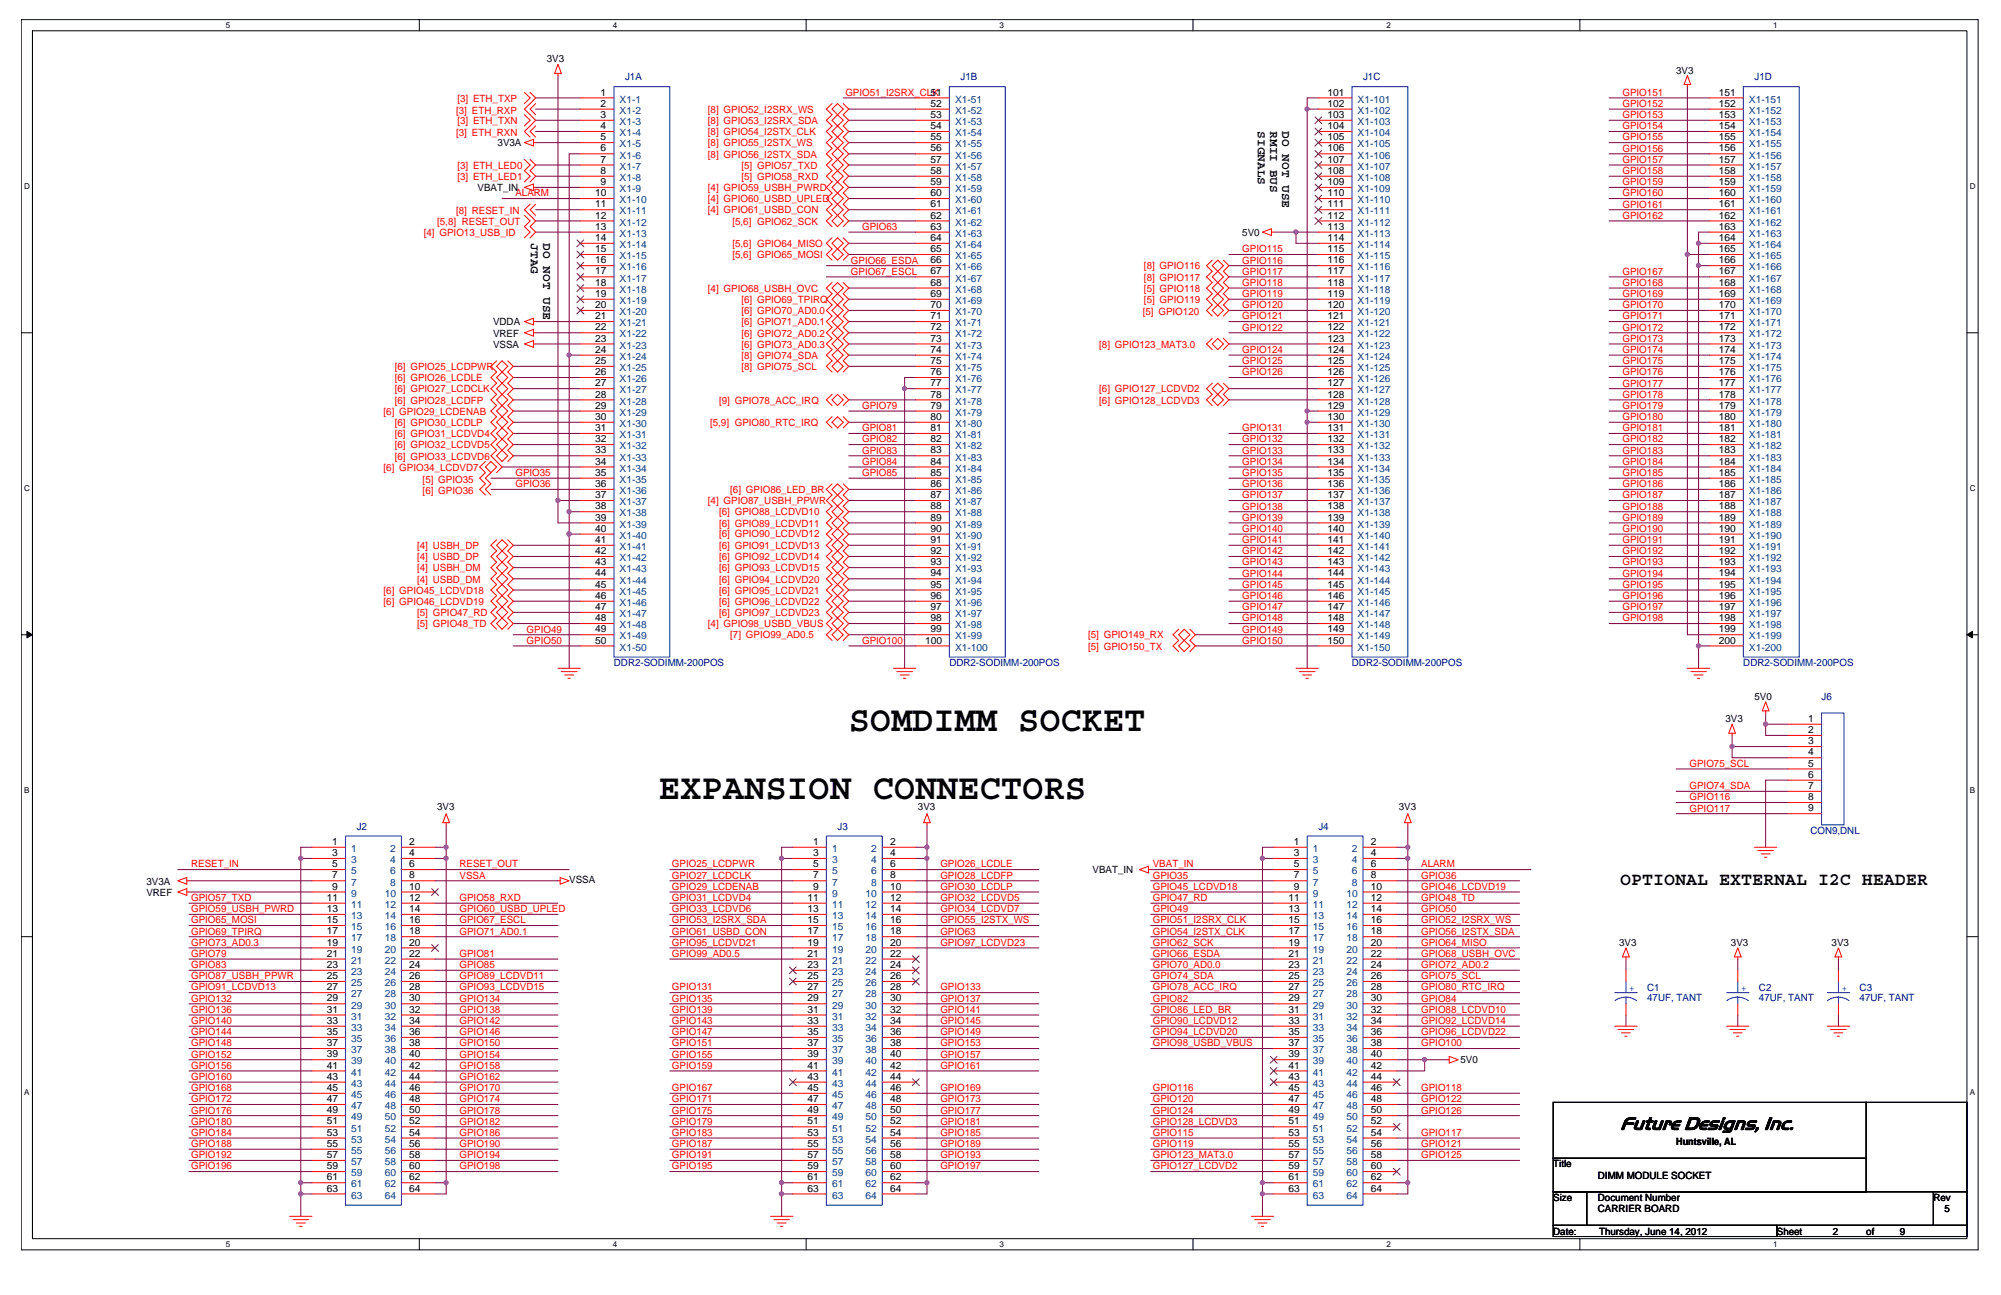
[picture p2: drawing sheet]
<svg xmlns="http://www.w3.org/2000/svg" width="432mm" height="279mm" viewBox="0 0 432 279" stroke-linecap="round" stroke-linejoin="round" font-family="sans-serif">
<defs><g id="words">
<g font-size="7.7">
<text x="183.1" y="157.8">SOMDIMM SOCKET</text>
<text x="142.1" y="172.3">EXPANSION CONNECTORS</text>
</g>
<text font-size="4.1" x="349.6" y="243.7">Future Designs, Inc.</text>
<text font-size="3.9" x="349.6" y="190.9">OPTIONAL EXTERNAL I2C HEADER</text>
<g font-size="2.6">
<text x="271.5" y="28.4" transform="rotate(90 271.5 28.4)">SIGNALS</text>
<text x="274.1" y="28.4" transform="rotate(90 274.1 28.4)">RMII BUS</text>
<text x="276.7" y="28.4" transform="rotate(90 276.7 28.4)">DO NOT USE</text>
<text x="114.6" y="52.5" transform="rotate(90 114.6 52.5)">JTAG</text>
<text x="117.2" y="52.5" transform="rotate(90 117.2 52.5)">DO NOT USE</text>
</g>
<g font-size="2.2">
<text x="118" y="13.5">3V3</text>
<text x="361.7" y="15.9">3V3</text>
<text x="129.6" y="20.6">1</text>
<text x="129.6" y="23">2</text>
<text x="200.8" y="20.6">51</text>
<text x="200.8" y="23">52</text>
<text x="286.5" y="20.6">101</text>
<text x="286.5" y="23">102</text>
<text x="370.9" y="20.6">151</text>
<text x="370.9" y="23">152</text>
<text x="129.6" y="25.4">3</text>
<text x="129.6" y="27.9">4</text>
<text x="200.8" y="25.4">53</text>
<text x="200.8" y="27.9">54</text>
<text x="286.5" y="25.4">103</text>
<text x="286.5" y="27.9">104</text>
<text x="370.9" y="25.4">153</text>
<text x="370.9" y="27.9">154</text>
<text x="107.4" y="31.6">3V3A</text>
<text x="129.6" y="30.3">5</text>
<text x="129.6" y="32.7">6</text>
<text x="129.6" y="35.1">7</text>
<text x="200.8" y="30.3">55</text>
<text x="200.8" y="32.7">56</text>
<text x="200.8" y="35.1">57</text>
<text x="286.5" y="30.3">105</text>
<text x="286.5" y="32.7">106</text>
<text x="286.5" y="35.1">107</text>
<text x="370.9" y="30.3">155</text>
<text x="370.9" y="32.7">156</text>
<text x="370.9" y="35.1">157</text>
<text x="103.1" y="41.2">VBAT_IN</text>
<text x="129.6" y="37.5">8</text>
<text x="129.6" y="39.9">9</text>
<text x="200.8" y="37.5">58</text>
<text x="200.8" y="39.9">59</text>
<text x="286.5" y="37.5">108</text>
<text x="286.5" y="39.9">109</text>
<text x="370.9" y="37.5">158</text>
<text x="370.9" y="39.9">159</text>
<text x="128.4" y="42.3">10</text>
<text x="128.4" y="44.7">11</text>
<text x="128.4" y="47.2">12</text>
<text x="200.8" y="42.3">60</text>
<text x="200.8" y="44.7">61</text>
<text x="200.8" y="47.2">62</text>
<text x="286.5" y="42.3">110</text>
<text x="286.5" y="44.7">111</text>
<text x="286.5" y="47.2">112</text>
<text x="370.9" y="42.3">160</text>
<text x="370.9" y="44.7">161</text>
<text x="370.9" y="47.2">162</text>
<text x="128.4" y="49.6">13</text>
<text x="128.4" y="52">14</text>
<text x="200.8" y="49.6">63</text>
<text x="200.8" y="52">64</text>
<text x="268.1" y="50.9">5V0</text>
<text x="286.5" y="49.6">113</text>
<text x="286.5" y="52">114</text>
<text x="370.9" y="49.6">163</text>
<text x="370.9" y="52">164</text>
<text x="128.4" y="54.4">15</text>
<text x="128.4" y="56.8">16</text>
<text x="128.4" y="59.2">17</text>
<text x="200.8" y="54.4">65</text>
<text x="200.8" y="56.8">66</text>
<text x="200.8" y="59.2">67</text>
<text x="286.5" y="54.4">115</text>
<text x="286.5" y="56.8">116</text>
<text x="286.5" y="59.2">117</text>
<text x="370.9" y="54.4">165</text>
<text x="370.9" y="56.8">166</text>
<text x="370.9" y="59.2">167</text>
<text x="128.4" y="61.6">18</text>
<text x="128.4" y="64">19</text>
<text x="200.8" y="61.6">68</text>
<text x="200.8" y="64">69</text>
<text x="286.5" y="61.6">118</text>
<text x="286.5" y="64">119</text>
<text x="370.9" y="61.6">168</text>
<text x="370.9" y="64">169</text>
<text x="106.4" y="70.2">VDDA</text>
<text x="128.4" y="66.5">20</text>
<text x="128.4" y="68.9">21</text>
<text x="128.4" y="71.3">22</text>
<text x="200.8" y="66.5">70</text>
<text x="200.8" y="68.9">71</text>
<text x="200.8" y="71.3">72</text>
<text x="286.5" y="66.5">120</text>
<text x="286.5" y="68.9">121</text>
<text x="286.5" y="71.3">122</text>
<text x="370.9" y="66.5">170</text>
<text x="370.9" y="68.9">171</text>
<text x="370.9" y="71.3">172</text>
<text x="106.4" y="72.6">VREF</text>
<text x="106.4" y="75">VSSA</text>
<text x="128.4" y="73.7">23</text>
<text x="128.4" y="76.1">24</text>
<text x="200.8" y="73.7">73</text>
<text x="200.8" y="76.1">74</text>
<text x="286.5" y="73.7">123</text>
<text x="286.5" y="76.1">124</text>
<text x="370.9" y="73.7">173</text>
<text x="370.9" y="76.1">174</text>
<text x="128.4" y="78.5">25</text>
<text x="128.4" y="80.9">26</text>
<text x="128.4" y="83.4">27</text>
<text x="200.8" y="78.5">75</text>
<text x="200.8" y="80.9">76</text>
<text x="200.8" y="83.4">77</text>
<text x="286.5" y="78.5">125</text>
<text x="286.5" y="80.9">126</text>
<text x="286.5" y="83.4">127</text>
<text x="370.9" y="78.5">175</text>
<text x="370.9" y="80.9">176</text>
<text x="370.9" y="83.4">177</text>
<text x="128.4" y="85.8">28</text>
<text x="128.4" y="88.2">29</text>
<text x="200.8" y="85.8">78</text>
<text x="200.8" y="88.2">79</text>
<text x="286.5" y="85.8">128</text>
<text x="286.5" y="88.2">129</text>
<text x="370.9" y="85.8">178</text>
<text x="370.9" y="88.2">179</text>
<text x="128.4" y="90.6">30</text>
<text x="128.4" y="93">31</text>
<text x="128.4" y="95.4">32</text>
<text x="200.8" y="90.6">80</text>
<text x="200.8" y="93">81</text>
<text x="200.8" y="95.4">82</text>
<text x="286.5" y="90.6">130</text>
<text x="286.5" y="93">131</text>
<text x="286.5" y="95.4">132</text>
<text x="370.9" y="90.6">180</text>
<text x="370.9" y="93">181</text>
<text x="370.9" y="95.4">182</text>
<text x="128.4" y="97.8">33</text>
<text x="128.4" y="100.2">34</text>
<text x="200.8" y="97.8">83</text>
<text x="200.8" y="100.2">84</text>
<text x="286.5" y="97.8">133</text>
<text x="286.5" y="100.2">134</text>
<text x="370.9" y="97.8">183</text>
<text x="370.9" y="100.2">184</text>
<text x="128.4" y="102.7">35</text>
<text x="128.4" y="105.1">36</text>
<text x="128.4" y="107.5">37</text>
<text x="200.8" y="102.7">85</text>
<text x="200.8" y="105.1">86</text>
<text x="200.8" y="107.5">87</text>
<text x="286.5" y="102.7">135</text>
<text x="286.5" y="105.1">136</text>
<text x="286.5" y="107.5">137</text>
<text x="370.9" y="102.7">185</text>
<text x="370.9" y="105.1">186</text>
<text x="370.9" y="107.5">187</text>
<text x="128.4" y="109.9">38</text>
<text x="128.4" y="112.3">39</text>
<text x="200.8" y="109.9">88</text>
<text x="200.8" y="112.3">89</text>
<text x="286.5" y="109.9">138</text>
<text x="286.5" y="112.3">139</text>
<text x="370.9" y="109.9">188</text>
<text x="370.9" y="112.3">189</text>
<text x="128.4" y="114.7">40</text>
<text x="128.4" y="117.1">41</text>
<text x="128.4" y="119.5">42</text>
<text x="200.8" y="114.7">90</text>
<text x="200.8" y="117.1">91</text>
<text x="200.8" y="119.5">92</text>
<text x="286.5" y="114.7">140</text>
<text x="286.5" y="117.1">141</text>
<text x="286.5" y="119.5">142</text>
<text x="370.9" y="114.7">190</text>
<text x="370.9" y="117.1">191</text>
<text x="370.9" y="119.5">192</text>
<text x="128.4" y="122">43</text>
<text x="128.4" y="124.4">44</text>
<text x="200.8" y="122">93</text>
<text x="200.8" y="124.4">94</text>
<text x="286.5" y="122">143</text>
<text x="286.5" y="124.4">144</text>
<text x="370.9" y="122">193</text>
<text x="370.9" y="124.4">194</text>
<text x="128.4" y="126.8">45</text>
<text x="128.4" y="129.2">46</text>
<text x="128.4" y="131.6">47</text>
<text x="200.8" y="126.8">95</text>
<text x="200.8" y="129.2">96</text>
<text x="200.8" y="131.6">97</text>
<text x="286.5" y="126.8">145</text>
<text x="286.5" y="129.2">146</text>
<text x="286.5" y="131.6">147</text>
<text x="370.9" y="126.8">195</text>
<text x="370.9" y="129.2">196</text>
<text x="370.9" y="131.6">197</text>
<text x="128.4" y="134">48</text>
<text x="128.4" y="136.4">49</text>
<text x="200.8" y="134">98</text>
<text x="200.8" y="136.4">99</text>
<text x="286.5" y="134">148</text>
<text x="286.5" y="136.4">149</text>
<text x="370.9" y="134">198</text>
<text x="370.9" y="136.4">199</text>
<text x="128.4" y="138.9">50</text>
<text x="199.6" y="138.9">100</text>
<text x="286.5" y="138.9">150</text>
<text x="370.9" y="138.9">200</text>
<text x="372.3" y="155.8">3V3</text>
<text x="378.6" y="151">5V0</text>
<text x="390.2" y="155.7">1</text>
<text x="390.2" y="158.2">2</text>
<text x="390.2" y="160.6">3</text>
<text x="390.2" y="163">4</text>
<text x="390.2" y="165.4">5</text>
<text x="390.2" y="167.8">6</text>
<text x="390.2" y="170.2">7</text>
<text x="390.2" y="172.6">8</text>
<text x="94.3" y="174.7">3V3</text>
<text x="198.1" y="174.7">3V3</text>
<text x="301.9" y="174.7">3V3</text>
<text x="390.2" y="175">9</text>
<text x="71.7" y="182.3">1</text>
<text x="71.7" y="184.7">3</text>
<text x="88.3" y="182.3">2</text>
<text x="88.3" y="184.7">4</text>
<text x="175.4" y="182.3">1</text>
<text x="175.4" y="184.7">3</text>
<text x="192.1" y="182.3">2</text>
<text x="192.1" y="184.7">4</text>
<text x="279.2" y="182.3">1</text>
<text x="279.2" y="184.7">3</text>
<text x="295.8" y="182.3">2</text>
<text x="295.8" y="184.7">4</text>
<text x="31.6" y="190.8">3V3A</text>
<text x="71.7" y="187.1">5</text>
<text x="71.7" y="189.5">7</text>
<text x="71.7" y="191.9">9</text>
<text x="88.3" y="187.1">6</text>
<text x="88.3" y="189.5">8</text>
<text x="88.3" y="191.9">10</text>
<text x="122.8" y="190.6">VSSA</text>
<text x="175.4" y="187.1">5</text>
<text x="175.4" y="189.5">7</text>
<text x="175.4" y="191.9">9</text>
<text x="192.1" y="187.1">6</text>
<text x="192.1" y="189.5">8</text>
<text x="192.1" y="191.9">10</text>
<text x="235.8" y="188.4">VBAT_IN</text>
<text x="279.2" y="187.1">5</text>
<text x="279.2" y="189.5">7</text>
<text x="279.2" y="191.9">9</text>
<text x="295.8" y="187.1">6</text>
<text x="295.8" y="189.5">8</text>
<text x="295.8" y="191.9">10</text>
<text x="31.6" y="193.3">VREF</text>
<text x="70.5" y="194.4">11</text>
<text x="70.5" y="196.8">13</text>
<text x="88.3" y="194.4">12</text>
<text x="88.3" y="196.8">14</text>
<text x="174.3" y="194.4">11</text>
<text x="174.3" y="196.8">13</text>
<text x="192.1" y="194.4">12</text>
<text x="192.1" y="196.8">14</text>
<text x="278" y="194.4">11</text>
<text x="278" y="196.8">13</text>
<text x="295.8" y="194.4">12</text>
<text x="295.8" y="196.8">14</text>
<text x="70.5" y="199.2">15</text>
<text x="70.5" y="201.6">17</text>
<text x="88.3" y="199.2">16</text>
<text x="88.3" y="201.6">18</text>
<text x="174.3" y="199.2">15</text>
<text x="174.3" y="201.6">17</text>
<text x="192.1" y="199.2">16</text>
<text x="192.1" y="201.6">18</text>
<text x="278" y="199.2">15</text>
<text x="278" y="201.6">17</text>
<text x="295.8" y="199.2">16</text>
<text x="295.8" y="201.6">18</text>
<text x="70.5" y="204">19</text>
<text x="70.5" y="206.4">21</text>
<text x="70.5" y="208.8">23</text>
<text x="88.3" y="204">20</text>
<text x="88.3" y="206.4">22</text>
<text x="88.3" y="208.8">24</text>
<text x="174.3" y="204">19</text>
<text x="174.3" y="206.4">21</text>
<text x="174.3" y="208.8">23</text>
<text x="192.1" y="204">20</text>
<text x="192.1" y="206.4">22</text>
<text x="192.1" y="208.8">24</text>
<text x="278" y="204">19</text>
<text x="278" y="206.4">21</text>
<text x="278" y="208.8">23</text>
<text x="295.8" y="204">20</text>
<text x="295.8" y="206.4">22</text>
<text x="295.8" y="208.8">24</text>
<text x="349.4" y="204.1">3V3</text>
<text x="373.5" y="204.1">3V3</text>
<text x="395.2" y="204.1">3V3</text>
<text x="70.5" y="211.2">25</text>
<text x="70.5" y="213.7">27</text>
<text x="88.3" y="211.2">26</text>
<text x="88.3" y="213.7">28</text>
<text x="174.3" y="211.2">25</text>
<text x="174.3" y="213.7">27</text>
<text x="192.1" y="211.2">26</text>
<text x="192.1" y="213.7">28</text>
<text x="278" y="211.2">25</text>
<text x="278" y="213.7">27</text>
<text x="295.8" y="211.2">26</text>
<text x="295.8" y="213.7">28</text>
<text x="70.5" y="216.1">29</text>
<text x="70.5" y="218.5">31</text>
<text x="70.5" y="220.9">33</text>
<text x="88.3" y="216.1">30</text>
<text x="88.3" y="218.5">32</text>
<text x="88.3" y="220.9">34</text>
<text x="174.3" y="216.1">29</text>
<text x="174.3" y="218.5">31</text>
<text x="174.3" y="220.9">33</text>
<text x="192.1" y="216.1">30</text>
<text x="192.1" y="218.5">32</text>
<text x="192.1" y="220.9">34</text>
<text x="278" y="216.1">29</text>
<text x="278" y="218.5">31</text>
<text x="278" y="220.9">33</text>
<text x="295.8" y="216.1">30</text>
<text x="295.8" y="218.5">32</text>
<text x="295.8" y="220.9">34</text>
<text x="70.5" y="223.3">35</text>
<text x="70.5" y="225.7">37</text>
<text x="88.3" y="223.3">36</text>
<text x="88.3" y="225.7">38</text>
<text x="174.3" y="223.3">35</text>
<text x="174.3" y="225.7">37</text>
<text x="192.1" y="223.3">36</text>
<text x="192.1" y="225.7">38</text>
<text x="278" y="223.3">35</text>
<text x="278" y="225.7">37</text>
<text x="295.8" y="223.3">36</text>
<text x="295.8" y="225.7">38</text>
<text x="70.5" y="228.1">39</text>
<text x="70.5" y="230.5">41</text>
<text x="70.5" y="233">43</text>
<text x="88.3" y="228.1">40</text>
<text x="88.3" y="230.5">42</text>
<text x="88.3" y="233">44</text>
<text x="174.3" y="228.1">39</text>
<text x="174.3" y="230.5">41</text>
<text x="174.3" y="233">43</text>
<text x="192.1" y="228.1">40</text>
<text x="192.1" y="230.5">42</text>
<text x="192.1" y="233">44</text>
<text x="278" y="228.1">39</text>
<text x="278" y="230.5">41</text>
<text x="278" y="233">43</text>
<text x="295.8" y="228.1">40</text>
<text x="295.8" y="230.5">42</text>
<text x="295.8" y="233">44</text>
<text x="315.1" y="229.4">5V0</text>
<text x="70.5" y="235.4">45</text>
<text x="70.5" y="237.8">47</text>
<text x="88.3" y="235.4">46</text>
<text x="88.3" y="237.8">48</text>
<text x="174.3" y="235.4">45</text>
<text x="174.3" y="237.8">47</text>
<text x="192.1" y="235.4">46</text>
<text x="192.1" y="237.8">48</text>
<text x="278" y="235.4">45</text>
<text x="278" y="237.8">47</text>
<text x="295.8" y="235.4">46</text>
<text x="295.8" y="237.8">48</text>
<text x="70.5" y="240.2">49</text>
<text x="70.5" y="242.6">51</text>
<text x="70.5" y="245">53</text>
<text x="88.3" y="240.2">50</text>
<text x="88.3" y="242.6">52</text>
<text x="88.3" y="245">54</text>
<text x="174.3" y="240.2">49</text>
<text x="174.3" y="242.6">51</text>
<text x="174.3" y="245">53</text>
<text x="192.1" y="240.2">50</text>
<text x="192.1" y="242.6">52</text>
<text x="192.1" y="245">54</text>
<text x="278" y="240.2">49</text>
<text x="278" y="242.6">51</text>
<text x="278" y="245">53</text>
<text x="295.8" y="240.2">50</text>
<text x="295.8" y="242.6">52</text>
<text x="295.8" y="245">54</text>
<text x="70.5" y="247.4">55</text>
<text x="70.5" y="249.9">57</text>
<text x="88.3" y="247.4">56</text>
<text x="88.3" y="249.9">58</text>
<text x="174.3" y="247.4">55</text>
<text x="174.3" y="249.9">57</text>
<text x="192.1" y="247.4">56</text>
<text x="192.1" y="249.9">58</text>
<text x="278" y="247.4">55</text>
<text x="278" y="249.9">57</text>
<text x="295.8" y="247.4">56</text>
<text x="295.8" y="249.9">58</text>
<text x="335.2" y="251.9">Title</text>
<text x="361.7" y="247.1">Huntsville, AL</text>
<text x="70.5" y="252.3">59</text>
<text x="70.5" y="254.7">61</text>
<text x="70.5" y="257.1">63</text>
<text x="88.3" y="252.3">60</text>
<text x="88.3" y="254.7">62</text>
<text x="88.3" y="257.1">64</text>
<text x="174.3" y="252.3">59</text>
<text x="174.3" y="254.7">61</text>
<text x="174.3" y="257.1">63</text>
<text x="192.1" y="252.3">60</text>
<text x="192.1" y="254.7">62</text>
<text x="192.1" y="257.1">64</text>
<text x="278" y="252.3">59</text>
<text x="278" y="254.7">61</text>
<text x="278" y="257.1">63</text>
<text x="295.8" y="252.3">60</text>
<text x="295.8" y="254.7">62</text>
<text x="295.8" y="257.1">64</text>
<text x="344.8" y="254.3">DIMM MODULE SOCKET</text>
<text x="335.2" y="259.1">Size</text>
<text x="344.8" y="259.1">Document Number</text>
<text x="344.8" y="261.5">CARRIER BOARD</text>
<text x="417.2" y="259.1">Rev</text>
<text x="419.6" y="261.5">5</text>
<text x="335.2" y="266.4">Date:</text>
<text x="345.1" y="266.4">Thursday, June 14, 2012</text>
<text x="383.4" y="266.4">Sheet</text>
<text x="395.5" y="266.4">2</text>
<text x="402.7" y="266.4">of</text>
<text x="410" y="266.4">9</text>
</g>
<g font-size="2.2" fill="#000080">
<text x="134.9" y="17.3">J1A</text>
<text x="207.3" y="17.3">J1B</text>
<text x="294.1" y="17.3">J1C</text>
<text x="378.6" y="17.3">J1D</text>
<text x="132.5" y="143.8">DDR2-SODIMM-200POS</text>
<text x="204.9" y="143.8">DDR2-SODIMM-200POS</text>
<text x="291.7" y="143.8">DDR2-SODIMM-200POS</text>
<text x="376.2" y="143.8">DDR2-SODIMM-200POS</text>
<text x="393.1" y="151">J6</text>
<text x="77" y="179">J2</text>
<text x="180.7" y="179">J3</text>
<text x="284.5" y="179">J4</text>
<text x="390.7" y="180">CON9,DNL</text>
<text x="355.4" y="213.7">C1</text>
<text x="355.4" y="215.9">47UF, TANT</text>
<text x="379.6" y="213.7">C2</text>
<text x="379.6" y="215.9">47UF, TANT</text>
<text x="401.3" y="213.7">C3</text>
<text x="401.3" y="215.9">47UF, TANT</text>
</g>
<g font-size="2.2" fill="#f00">
<text x="98.7" y="21.9">[3] ETH_TXP</text>
<text x="182.4" y="20.7">GPIO51_I2SRX_CLK</text>
<text x="350.1" y="20.7">GPIO151</text>
<text x="350.1" y="23.1">GPIO152</text>
<text x="98.4" y="24.6">[3] ETH_RXP</text>
<text x="98.4" y="29.4">[3] ETH_RXN</text>
<text x="98.7" y="26.8">[3] ETH_TXN</text>
<text x="152.8" y="24.3">[8] GPIO52_I2SRX_WS</text>
<text x="152.8" y="26.8">[8] GPIO53_I2SRX_SDA</text>
<text x="152.8" y="29.2">[8] GPIO54_I2STX_CLK</text>
<text x="350.1" y="25.5">GPIO153</text>
<text x="350.1" y="27.9">GPIO154</text>
<text x="152.8" y="31.6">[8] GPIO55_I2STX_WS</text>
<text x="152.8" y="34">[8] GPIO56_I2STX_SDA</text>
<text x="350.1" y="30.3">GPIO155</text>
<text x="350.1" y="32.7">GPIO156</text>
<text x="350.1" y="35.1">GPIO157</text>
<text x="98.7" y="36.4">[3] ETH_LED0</text>
<text x="98.7" y="38.8">[3] ETH_LED1</text>
<text x="152.8" y="41.2">[4] GPIO59_USBH_PWRD</text>
<text x="160" y="36.4">[5] GPIO57_TXD</text>
<text x="160" y="38.8">[5] GPIO58_RXD</text>
<text x="350.1" y="37.5">GPIO158</text>
<text x="350.1" y="40">GPIO159</text>
<text x="98.4" y="46.3">[8] RESET_IN</text>
<text x="111.2" y="42.4">ALARM</text>
<text x="152.8" y="43.6">[4] GPIO60_USBD_UPLED</text>
<text x="152.8" y="46.1">[4] GPIO61_USBD_CON</text>
<text x="350.1" y="42.4">GPIO160</text>
<text x="350.1" y="44.8">GPIO161</text>
<text x="350.1" y="47.2">GPIO162</text>
<text x="91.5" y="50.9">[4] GPIO13_USB_ID</text>
<text x="94.3" y="48.5">[5,8] RESET_OUT</text>
<text x="158" y="53.3">[5,6] GPIO64_MISO</text>
<text x="158" y="48.5">[5,6] GPIO62_SCK</text>
<text x="186" y="49.6">GPIO63</text>
<text x="158" y="55.7">[5,6] GPIO65_MOSI</text>
<text x="183.6" y="56.9">GPIO66_ESDA</text>
<text x="183.6" y="59.3">GPIO67_ESCL</text>
<text x="246.9" y="58.1">[8] GPIO116</text>
<text x="268.1" y="56.9">GPIO116</text>
<text x="268.1" y="59.3">GPIO117</text>
<text x="268.1" y="54.4">GPIO115</text>
<text x="350.1" y="59.3">GPIO167</text>
<text x="152.8" y="62.9">[4] GPIO68_USBH_OVC</text>
<text x="160" y="65.4">[6] GPIO69_TPIRQ</text>
<text x="246.9" y="62.9">[5] GPIO118</text>
<text x="246.9" y="65.4">[5] GPIO119</text>
<text x="246.9" y="60.5">[8] GPIO117</text>
<text x="268.1" y="61.7">GPIO118</text>
<text x="268.1" y="64.1">GPIO119</text>
<text x="350.1" y="61.7">GPIO168</text>
<text x="350.1" y="64.1">GPIO169</text>
<text x="160" y="67.8">[6] GPIO70_AD0.0</text>
<text x="160" y="70.2">[6] GPIO71_AD0.1</text>
<text x="246.6" y="68">[5] GPIO120</text>
<text x="268.1" y="66.5">GPIO120</text>
<text x="268.1" y="68.9">GPIO121</text>
<text x="268.1" y="71.3">GPIO122</text>
<text x="350.1" y="66.5">GPIO170</text>
<text x="350.1" y="68.9">GPIO171</text>
<text x="350.1" y="71.3">GPIO172</text>
<text x="160" y="72.6">[6] GPIO72_AD0.2</text>
<text x="160" y="75">[6] GPIO73_AD0.3</text>
<text x="160" y="77.4">[8] GPIO74_SDA</text>
<text x="237.2" y="75">[8] GPIO123_MAT3.0</text>
<text x="268.1" y="76.2">GPIO124</text>
<text x="350.1" y="73.7">GPIO173</text>
<text x="350.1" y="76.2">GPIO174</text>
<text x="85.2" y="79.8">[6] GPIO25_LCDPWR</text>
<text x="85.2" y="82.3">[6] GPIO26_LCDLE</text>
<text x="160" y="79.8">[8] GPIO75_SCL</text>
<text x="268.1" y="81">GPIO126</text>
<text x="268.1" y="78.6">GPIO125</text>
<text x="350.1" y="78.6">GPIO175</text>
<text x="350.1" y="81">GPIO176</text>
<text x="350.1" y="83.4">GPIO177</text>
<text x="82.8" y="89.5">[6] GPIO29_LCDENAB</text>
<text x="85.2" y="84.7">[6] GPIO27_LCDCLK</text>
<text x="85.2" y="87.1">[6] GPIO28_LCDFP</text>
<text x="155.2" y="87.1">[9] GPIO78_ACC_IRQ</text>
<text x="186" y="88.2">GPIO79</text>
<text x="237.2" y="84.7">[6] GPIO127_LCDVD2</text>
<text x="237.2" y="87.1">[6] GPIO128_LCDVD3</text>
<text x="350.1" y="85.8">GPIO178</text>
<text x="350.1" y="88.2">GPIO179</text>
<text x="85.2" y="91.9">[6] GPIO30_LCDLP</text>
<text x="85.2" y="94.3">[6] GPIO31_LCDVD4</text>
<text x="153.2" y="91.9">[5,9] GPIO80_RTC_IRQ</text>
<text x="186" y="93">GPIO81</text>
<text x="186" y="95.5">GPIO82</text>
<text x="268.1" y="93">GPIO131</text>
<text x="268.1" y="95.5">GPIO132</text>
<text x="350.1" y="90.6">GPIO180</text>
<text x="350.1" y="93">GPIO181</text>
<text x="350.1" y="95.5">GPIO182</text>
<text x="82.8" y="101.6">[6] GPIO34_LCDVD7</text>
<text x="85.2" y="96.7">[6] GPIO32_LCDVD5</text>
<text x="85.2" y="99.1">[6] GPIO33_LCDVD6</text>
<text x="186" y="97.9">GPIO83</text>
<text x="186" y="100.3">GPIO84</text>
<text x="268.1" y="97.9">GPIO133</text>
<text x="268.1" y="100.3">GPIO134</text>
<text x="350.1" y="97.9">GPIO183</text>
<text x="350.1" y="100.3">GPIO184</text>
<text x="91.2" y="106.6">[6] GPIO36</text>
<text x="91.2" y="104.2">[5] GPIO35</text>
<text x="111.2" y="102.7">GPIO35</text>
<text x="111.2" y="105.1">GPIO36</text>
<text x="157.6" y="106.4">[6] GPIO86_LED_BR</text>
<text x="186" y="102.7">GPIO85</text>
<text x="268.1" y="102.7">GPIO135</text>
<text x="268.1" y="105.1">GPIO136</text>
<text x="268.1" y="107.5">GPIO137</text>
<text x="350.1" y="102.7">GPIO185</text>
<text x="350.1" y="105.1">GPIO186</text>
<text x="350.1" y="107.5">GPIO187</text>
<text x="152.8" y="108.8">[4] GPIO87_USBH_PPWR</text>
<text x="155.2" y="113.6">[6] GPIO89_LCDVD11</text>
<text x="155.2" y="111.2">[6] GPIO88_LCDVD10</text>
<text x="268.1" y="109.9">GPIO138</text>
<text x="268.1" y="112.4">GPIO139</text>
<text x="350.1" y="109.9">GPIO188</text>
<text x="350.1" y="112.4">GPIO189</text>
<text x="90" y="118.4">[4] USBH_DP</text>
<text x="155.2" y="118.4">[6] GPIO91_LCDVD13</text>
<text x="155.2" y="115.8">[6] GPIO90_LCDVD12</text>
<text x="268.1" y="114.8">GPIO140</text>
<text x="268.1" y="117.2">GPIO141</text>
<text x="268.1" y="119.6">GPIO142</text>
<text x="350.1" y="114.8">GPIO190</text>
<text x="350.1" y="117.2">GPIO191</text>
<text x="350.1" y="119.6">GPIO192</text>
<text x="90" y="120.9">[4] USBD_DP</text>
<text x="90" y="123.3">[4] USBH_DM</text>
<text x="90" y="125.7">[4] USBD_DM</text>
<text x="155.2" y="120.9">[6] GPIO92_LCDVD14</text>
<text x="155.2" y="125.7">[6] GPIO94_LCDVD20</text>
<text x="155.2" y="123.3">[6] GPIO93_LCDVD15</text>
<text x="268.1" y="122">GPIO143</text>
<text x="268.1" y="124.4">GPIO144</text>
<text x="350.1" y="122">GPIO193</text>
<text x="350.1" y="124.4">GPIO194</text>
<text x="82.8" y="128.1">[6] GPIO45_LCDVD18</text>
<text x="82.8" y="130.5">[6] GPIO46_LCDVD19</text>
<text x="155.2" y="128.1">[6] GPIO95_LCDVD21</text>
<text x="155.2" y="130.5">[6] GPIO96_LCDVD22</text>
<text x="268.1" y="126.8">GPIO145</text>
<text x="268.1" y="129.2">GPIO146</text>
<text x="268.1" y="131.7">GPIO147</text>
<text x="350.1" y="126.8">GPIO195</text>
<text x="350.1" y="129.2">GPIO196</text>
<text x="350.1" y="131.7">GPIO197</text>
<text x="90" y="132.9">[5] GPIO47_RD</text>
<text x="90" y="135.3">[5] GPIO48_TD</text>
<text x="113.6" y="136.5">GPIO49</text>
<text x="152.8" y="135.3">[4] GPIO98_USBD_VBUS</text>
<text x="155.2" y="132.9">[6] GPIO97_LCDVD23</text>
<text x="157.6" y="137.8">[7] GPIO99_AD0.5</text>
<text x="234.8" y="137.8">[5] GPIO149_RX</text>
<text x="268.1" y="134.1">GPIO148</text>
<text x="268.1" y="136.5">GPIO149</text>
<text x="350.1" y="134.1">GPIO198</text>
<text x="113.6" y="138.9">GPIO50</text>
<text x="186" y="138.9">GPIO100</text>
<text x="234.8" y="140.2">[5] GPIO150_TX</text>
<text x="268.1" y="138.9">GPIO150</text>
<text x="364.6" y="165.4">GPIO75_SCL</text>
<text x="364.6" y="170.3">GPIO74_SDA</text>
<text x="364.6" y="172.7">GPIO116</text>
<text x="364.6" y="175.1">GPIO117</text>
<text x="41.2" y="187.2">RESET_IN</text>
<text x="99.2" y="189.6">VSSA</text>
<text x="99.2" y="187.2">RESET_OUT</text>
<text x="145" y="187.2">GPIO25_LCDPWR</text>
<text x="145" y="189.6">GPIO27_LCDCLK</text>
<text x="145" y="192">GPIO29_LCDENAB</text>
<text x="202.9" y="187.2">GPIO26_LCDLE</text>
<text x="202.9" y="189.6">GPIO28_LCDFP</text>
<text x="202.9" y="192">GPIO30_LCDLP</text>
<text x="248.8" y="187.2">VBAT_IN</text>
<text x="248.8" y="189.6">GPIO35</text>
<text x="248.8" y="192">GPIO45_LCDVD18</text>
<text x="306.7" y="187.2">ALARM</text>
<text x="306.7" y="189.6">GPIO36</text>
<text x="306.7" y="192">GPIO46_LCDVD19</text>
<text x="41.2" y="194.4">GPIO57_TXD</text>
<text x="41.2" y="196.8">GPIO59_USBH_PWRD</text>
<text x="99.2" y="194.4">GPIO58_RXD</text>
<text x="99.2" y="196.8">GPIO60_USBD_UPLED</text>
<text x="145" y="196.8">GPIO33_LCDVD6</text>
<text x="145" y="194.4">GPIO31_LCDVD4</text>
<text x="202.9" y="196.8">GPIO34_LCDVD7</text>
<text x="202.9" y="194.4">GPIO32_LCDVD5</text>
<text x="248.8" y="194.4">GPIO47_RD</text>
<text x="248.8" y="196.8">GPIO49</text>
<text x="306.7" y="194.4">GPIO48_TD</text>
<text x="306.7" y="196.8">GPIO50</text>
<text x="41.2" y="199.2">GPIO65_MOSI</text>
<text x="41.2" y="201.6">GPIO69_TPIRQ</text>
<text x="99.2" y="199.2">GPIO67_ESCL</text>
<text x="99.2" y="201.6">GPIO71_AD0.1</text>
<text x="145" y="201.6">GPIO61_USBD_CON</text>
<text x="145" y="199.2">GPIO53_I2SRX_SDA</text>
<text x="202.9" y="201.6">GPIO63</text>
<text x="202.9" y="199.2">GPIO55_I2STX_WS</text>
<text x="248.8" y="199.2">GPIO51_I2SRX_CLK</text>
<text x="248.8" y="201.6">GPIO54_I2STX_CLK</text>
<text x="306.7" y="201.6">GPIO56_I2STX_SDA</text>
<text x="306.7" y="199.2">GPIO52_I2SRX_WS</text>
<text x="41.2" y="204">GPIO73_AD0.3</text>
<text x="41.2" y="206.5">GPIO79</text>
<text x="41.2" y="208.9">GPIO83</text>
<text x="99.2" y="208.9">GPIO85</text>
<text x="99.2" y="206.5">GPIO81</text>
<text x="145" y="204">GPIO95_LCDVD21</text>
<text x="145" y="206.5">GPIO99_AD0.5</text>
<text x="202.9" y="204">GPIO97_LCDVD23</text>
<text x="248.8" y="204">GPIO62_SCK</text>
<text x="248.8" y="206.5">GPIO66_ESDA</text>
<text x="248.8" y="208.9">GPIO70_AD0.0</text>
<text x="306.7" y="204">GPIO64_MISO</text>
<text x="306.7" y="208.9">GPIO72_AD0.2</text>
<text x="306.7" y="206.5">GPIO68_USBH_OVC</text>
<text x="41.2" y="211.3">GPIO87_USBH_PPWR</text>
<text x="41.2" y="213.7">GPIO91_LCDVD13</text>
<text x="99.2" y="211.3">GPIO89_LCDVD11</text>
<text x="99.2" y="213.7">GPIO93_LCDVD15</text>
<text x="145" y="213.7">GPIO131</text>
<text x="202.9" y="213.7">GPIO133</text>
<text x="248.8" y="213.7">GPIO78_ACC_IRQ</text>
<text x="248.8" y="211.3">GPIO74_SDA</text>
<text x="306.7" y="211.3">GPIO75_SCL</text>
<text x="306.7" y="213.7">GPIO80_RTC_IRQ</text>
<text x="41.2" y="216.1">GPIO132</text>
<text x="41.2" y="218.5">GPIO136</text>
<text x="41.2" y="220.9">GPIO140</text>
<text x="99.2" y="218.5">GPIO138</text>
<text x="99.2" y="216.1">GPIO134</text>
<text x="99.2" y="220.9">GPIO142</text>
<text x="145" y="220.9">GPIO143</text>
<text x="145" y="216.1">GPIO135</text>
<text x="145" y="218.5">GPIO139</text>
<text x="202.9" y="220.9">GPIO145</text>
<text x="202.9" y="216.1">GPIO137</text>
<text x="202.9" y="218.5">GPIO141</text>
<text x="248.8" y="218.5">GPIO86_LED_BR</text>
<text x="248.8" y="220.9">GPIO90_LCDVD12</text>
<text x="248.8" y="216.1">GPIO82</text>
<text x="306.7" y="216.1">GPIO84</text>
<text x="306.7" y="218.5">GPIO88_LCDVD10</text>
<text x="306.7" y="220.9">GPIO92_LCDVD14</text>
<text x="41.2" y="223.4">GPIO144</text>
<text x="41.2" y="225.8">GPIO148</text>
<text x="99.2" y="223.4">GPIO146</text>
<text x="99.2" y="225.8">GPIO150</text>
<text x="145" y="225.8">GPIO151</text>
<text x="145" y="223.4">GPIO147</text>
<text x="202.9" y="225.8">GPIO153</text>
<text x="202.9" y="223.4">GPIO149</text>
<text x="248.8" y="223.4">GPIO94_LCDVD20</text>
<text x="248.8" y="225.8">GPIO98_USBD_VBUS</text>
<text x="306.7" y="223.4">GPIO96_LCDVD22</text>
<text x="306.7" y="225.8">GPIO100</text>
<text x="41.2" y="228.2">GPIO152</text>
<text x="41.2" y="230.6">GPIO156</text>
<text x="41.2" y="233">GPIO160</text>
<text x="99.2" y="228.2">GPIO154</text>
<text x="99.2" y="233">GPIO162</text>
<text x="99.2" y="230.6">GPIO158</text>
<text x="145" y="228.2">GPIO155</text>
<text x="145" y="230.6">GPIO159</text>
<text x="202.9" y="228.2">GPIO157</text>
<text x="202.9" y="230.6">GPIO161</text>
<text x="41.2" y="235.4">GPIO168</text>
<text x="41.2" y="237.8">GPIO172</text>
<text x="99.2" y="235.4">GPIO170</text>
<text x="99.2" y="237.8">GPIO174</text>
<text x="145" y="237.8">GPIO171</text>
<text x="145" y="235.4">GPIO167</text>
<text x="202.9" y="235.4">GPIO169</text>
<text x="202.9" y="237.8">GPIO173</text>
<text x="248.8" y="237.8">GPIO120</text>
<text x="248.8" y="235.4">GPIO116</text>
<text x="306.7" y="235.4">GPIO118</text>
<text x="306.7" y="237.8">GPIO122</text>
<text x="41.2" y="240.2">GPIO176</text>
<text x="41.2" y="242.7">GPIO180</text>
<text x="41.2" y="245.1">GPIO184</text>
<text x="99.2" y="242.7">GPIO182</text>
<text x="99.2" y="240.2">GPIO178</text>
<text x="99.2" y="245.1">GPIO186</text>
<text x="145" y="245.1">GPIO183</text>
<text x="145" y="240.2">GPIO175</text>
<text x="145" y="242.7">GPIO179</text>
<text x="202.9" y="245.1">GPIO185</text>
<text x="202.9" y="240.2">GPIO177</text>
<text x="202.9" y="242.7">GPIO181</text>
<text x="248.8" y="242.7">GPIO128_LCDVD3</text>
<text x="248.8" y="245.1">GPIO115</text>
<text x="248.8" y="240.2">GPIO124</text>
<text x="306.7" y="240.2">GPIO126</text>
<text x="306.7" y="245.1">GPIO117</text>
<text x="41.2" y="247.5">GPIO188</text>
<text x="41.2" y="249.9">GPIO192</text>
<text x="99.2" y="247.5">GPIO190</text>
<text x="99.2" y="249.9">GPIO194</text>
<text x="145" y="247.5">GPIO187</text>
<text x="145" y="249.9">GPIO191</text>
<text x="202.9" y="247.5">GPIO189</text>
<text x="202.9" y="249.9">GPIO193</text>
<text x="248.8" y="247.5">GPIO119</text>
<text x="248.8" y="249.9">GPIO123_MAT3.0</text>
<text x="306.7" y="249.9">GPIO125</text>
<text x="306.7" y="247.5">GPIO121</text>
<text x="41.2" y="252.3">GPIO196</text>
<text x="99.2" y="252.3">GPIO198</text>
<text x="145" y="252.3">GPIO195</text>
<text x="202.9" y="252.3">GPIO197</text>
<text x="248.8" y="252.3">GPIO127_LCDVD2</text>
</g>
<g font-size="2.2" fill="#004080">
<text x="133.7" y="22.1">X1-1</text>
<text x="206.1" y="22.1">X1-51</text>
<text x="293" y="22.1">X1-101</text>
<text x="377.4" y="22.1">X1-151</text>
<text x="133.7" y="24.6">X1-2</text>
<text x="133.7" y="27">X1-3</text>
<text x="133.7" y="29.4">X1-4</text>
<text x="206.1" y="24.6">X1-52</text>
<text x="206.1" y="27">X1-53</text>
<text x="206.1" y="29.4">X1-54</text>
<text x="293" y="24.6">X1-102</text>
<text x="293" y="27">X1-103</text>
<text x="293" y="29.4">X1-104</text>
<text x="377.4" y="24.6">X1-152</text>
<text x="377.4" y="27">X1-153</text>
<text x="377.4" y="29.4">X1-154</text>
<text x="133.7" y="31.8">X1-5</text>
<text x="133.7" y="34.2">X1-6</text>
<text x="206.1" y="31.8">X1-55</text>
<text x="206.1" y="34.2">X1-56</text>
<text x="293" y="31.8">X1-105</text>
<text x="293" y="34.2">X1-106</text>
<text x="377.4" y="31.8">X1-155</text>
<text x="377.4" y="34.2">X1-156</text>
<text x="133.7" y="36.6">X1-7</text>
<text x="133.7" y="39">X1-8</text>
<text x="133.7" y="41.4">X1-9</text>
<text x="206.1" y="36.6">X1-57</text>
<text x="206.1" y="39">X1-58</text>
<text x="206.1" y="41.4">X1-59</text>
<text x="293" y="36.6">X1-107</text>
<text x="293" y="39">X1-108</text>
<text x="293" y="41.4">X1-109</text>
<text x="377.4" y="36.6">X1-157</text>
<text x="377.4" y="39">X1-158</text>
<text x="377.4" y="41.4">X1-159</text>
<text x="133.7" y="43.9">X1-10</text>
<text x="133.7" y="46.3">X1-11</text>
<text x="206.1" y="43.9">X1-60</text>
<text x="206.1" y="46.3">X1-61</text>
<text x="293" y="43.9">X1-110</text>
<text x="293" y="46.3">X1-111</text>
<text x="377.4" y="43.9">X1-160</text>
<text x="377.4" y="46.3">X1-161</text>
<text x="133.7" y="48.7">X1-12</text>
<text x="133.7" y="51.1">X1-13</text>
<text x="133.7" y="53.5">X1-14</text>
<text x="206.1" y="48.7">X1-62</text>
<text x="206.1" y="51.1">X1-63</text>
<text x="206.1" y="53.5">X1-64</text>
<text x="293" y="48.7">X1-112</text>
<text x="293" y="51.1">X1-113</text>
<text x="293" y="53.5">X1-114</text>
<text x="377.4" y="48.7">X1-162</text>
<text x="377.4" y="51.1">X1-163</text>
<text x="377.4" y="53.5">X1-164</text>
<text x="133.7" y="55.9">X1-15</text>
<text x="133.7" y="58.3">X1-16</text>
<text x="206.1" y="55.9">X1-65</text>
<text x="206.1" y="58.3">X1-66</text>
<text x="293" y="55.9">X1-115</text>
<text x="293" y="58.3">X1-116</text>
<text x="377.4" y="55.9">X1-165</text>
<text x="377.4" y="58.3">X1-166</text>
<text x="133.7" y="60.7">X1-17</text>
<text x="133.7" y="63.2">X1-18</text>
<text x="133.7" y="65.6">X1-19</text>
<text x="206.1" y="60.7">X1-67</text>
<text x="206.1" y="63.2">X1-68</text>
<text x="206.1" y="65.6">X1-69</text>
<text x="293" y="60.7">X1-117</text>
<text x="293" y="63.2">X1-118</text>
<text x="293" y="65.6">X1-119</text>
<text x="377.4" y="60.7">X1-167</text>
<text x="377.4" y="63.2">X1-168</text>
<text x="377.4" y="65.6">X1-169</text>
<text x="133.7" y="68">X1-20</text>
<text x="133.7" y="70.4">X1-21</text>
<text x="206.1" y="68">X1-70</text>
<text x="206.1" y="70.4">X1-71</text>
<text x="293" y="68">X1-120</text>
<text x="293" y="70.4">X1-121</text>
<text x="377.4" y="68">X1-170</text>
<text x="377.4" y="70.4">X1-171</text>
<text x="133.7" y="72.8">X1-22</text>
<text x="133.7" y="75.2">X1-23</text>
<text x="133.7" y="77.6">X1-24</text>
<text x="206.1" y="72.8">X1-72</text>
<text x="206.1" y="75.2">X1-73</text>
<text x="206.1" y="77.6">X1-74</text>
<text x="293" y="72.8">X1-122</text>
<text x="293" y="75.2">X1-123</text>
<text x="293" y="77.6">X1-124</text>
<text x="377.4" y="72.8">X1-172</text>
<text x="377.4" y="75.2">X1-173</text>
<text x="377.4" y="77.6">X1-174</text>
<text x="133.7" y="80.1">X1-25</text>
<text x="133.7" y="82.5">X1-26</text>
<text x="206.1" y="80.1">X1-75</text>
<text x="206.1" y="82.5">X1-76</text>
<text x="293" y="80.1">X1-125</text>
<text x="293" y="82.5">X1-126</text>
<text x="377.4" y="80.1">X1-175</text>
<text x="377.4" y="82.5">X1-176</text>
<text x="133.7" y="84.9">X1-27</text>
<text x="133.7" y="87.3">X1-28</text>
<text x="133.7" y="89.7">X1-29</text>
<text x="206.1" y="84.9">X1-77</text>
<text x="206.1" y="87.3">X1-78</text>
<text x="206.1" y="89.7">X1-79</text>
<text x="293" y="84.9">X1-127</text>
<text x="293" y="87.3">X1-128</text>
<text x="293" y="89.7">X1-129</text>
<text x="377.4" y="84.9">X1-177</text>
<text x="377.4" y="87.3">X1-178</text>
<text x="377.4" y="89.7">X1-179</text>
<text x="133.7" y="92.1">X1-30</text>
<text x="133.7" y="94.5">X1-31</text>
<text x="206.1" y="92.1">X1-80</text>
<text x="206.1" y="94.5">X1-81</text>
<text x="293" y="92.1">X1-130</text>
<text x="293" y="94.5">X1-131</text>
<text x="377.4" y="92.1">X1-180</text>
<text x="377.4" y="94.5">X1-181</text>
<text x="133.7" y="96.9">X1-32</text>
<text x="133.7" y="99.4">X1-33</text>
<text x="133.7" y="101.8">X1-34</text>
<text x="206.1" y="96.9">X1-82</text>
<text x="206.1" y="99.4">X1-83</text>
<text x="206.1" y="101.8">X1-84</text>
<text x="293" y="96.9">X1-132</text>
<text x="293" y="99.4">X1-133</text>
<text x="293" y="101.8">X1-134</text>
<text x="377.4" y="96.9">X1-182</text>
<text x="377.4" y="99.4">X1-183</text>
<text x="377.4" y="101.8">X1-184</text>
<text x="133.7" y="104.2">X1-35</text>
<text x="133.7" y="106.6">X1-36</text>
<text x="206.1" y="104.2">X1-85</text>
<text x="206.1" y="106.6">X1-86</text>
<text x="293" y="104.2">X1-135</text>
<text x="293" y="106.6">X1-136</text>
<text x="377.4" y="104.2">X1-185</text>
<text x="377.4" y="106.6">X1-186</text>
<text x="133.7" y="109">X1-37</text>
<text x="133.7" y="111.4">X1-38</text>
<text x="133.7" y="113.8">X1-39</text>
<text x="206.1" y="109">X1-87</text>
<text x="206.1" y="111.4">X1-88</text>
<text x="206.1" y="113.8">X1-89</text>
<text x="293" y="109">X1-137</text>
<text x="293" y="111.4">X1-138</text>
<text x="293" y="113.8">X1-139</text>
<text x="377.4" y="109">X1-187</text>
<text x="377.4" y="111.4">X1-188</text>
<text x="377.4" y="113.8">X1-189</text>
<text x="133.7" y="116.2">X1-40</text>
<text x="133.7" y="118.7">X1-41</text>
<text x="206.1" y="116.2">X1-90</text>
<text x="206.1" y="118.7">X1-91</text>
<text x="293" y="116.2">X1-140</text>
<text x="293" y="118.7">X1-141</text>
<text x="377.4" y="116.2">X1-190</text>
<text x="377.4" y="118.7">X1-191</text>
<text x="133.7" y="121.1">X1-42</text>
<text x="133.7" y="123.5">X1-43</text>
<text x="133.7" y="125.9">X1-44</text>
<text x="206.1" y="121.1">X1-92</text>
<text x="206.1" y="123.5">X1-93</text>
<text x="206.1" y="125.9">X1-94</text>
<text x="293" y="121.1">X1-142</text>
<text x="293" y="123.5">X1-143</text>
<text x="293" y="125.9">X1-144</text>
<text x="377.4" y="121.1">X1-192</text>
<text x="377.4" y="123.5">X1-193</text>
<text x="377.4" y="125.9">X1-194</text>
<text x="133.7" y="128.3">X1-45</text>
<text x="133.7" y="130.7">X1-46</text>
<text x="206.1" y="128.3">X1-95</text>
<text x="206.1" y="130.7">X1-96</text>
<text x="293" y="128.3">X1-145</text>
<text x="293" y="130.7">X1-146</text>
<text x="377.4" y="128.3">X1-195</text>
<text x="377.4" y="130.7">X1-196</text>
<text x="133.7" y="133.1">X1-47</text>
<text x="133.7" y="135.6">X1-48</text>
<text x="133.7" y="138">X1-49</text>
<text x="206.1" y="133.1">X1-97</text>
<text x="206.1" y="135.6">X1-98</text>
<text x="206.1" y="138">X1-99</text>
<text x="293" y="133.1">X1-147</text>
<text x="293" y="135.6">X1-148</text>
<text x="293" y="138">X1-149</text>
<text x="377.4" y="133.1">X1-197</text>
<text x="377.4" y="135.6">X1-198</text>
<text x="377.4" y="138">X1-199</text>
<text x="133.7" y="140.4">X1-50</text>
<text x="206.1" y="140.4">X1-100</text>
<text x="293" y="140.4">X1-150</text>
<text x="377.4" y="140.4">X1-200</text>
<text x="75.8" y="183.8">1</text>
<text x="84.2" y="183.8">2</text>
<text x="179.5" y="183.8">1</text>
<text x="188" y="183.8">2</text>
<text x="283.3" y="183.8">1</text>
<text x="291.7" y="183.8">2</text>
<text x="75.8" y="186.2">3</text>
<text x="75.8" y="188.6">5</text>
<text x="75.8" y="191">7</text>
<text x="84.2" y="186.2">4</text>
<text x="84.2" y="188.6">6</text>
<text x="84.2" y="191">8</text>
<text x="179.5" y="186.2">3</text>
<text x="179.5" y="188.6">5</text>
<text x="179.5" y="191">7</text>
<text x="188" y="186.2">4</text>
<text x="188" y="188.6">6</text>
<text x="188" y="191">8</text>
<text x="283.3" y="186.2">3</text>
<text x="283.3" y="188.6">5</text>
<text x="283.3" y="191">7</text>
<text x="291.7" y="186.2">4</text>
<text x="291.7" y="188.6">6</text>
<text x="291.7" y="191">8</text>
<text x="75.8" y="193.5">9</text>
<text x="75.8" y="195.9">11</text>
<text x="83" y="193.5">10</text>
<text x="83" y="195.9">12</text>
<text x="179.5" y="193.5">9</text>
<text x="179.5" y="195.9">11</text>
<text x="186.8" y="193.5">10</text>
<text x="186.8" y="195.9">12</text>
<text x="283.3" y="193.5">9</text>
<text x="283.3" y="195.9">11</text>
<text x="290.5" y="193.5">10</text>
<text x="290.5" y="195.9">12</text>
<text x="75.8" y="198.3">13</text>
<text x="75.8" y="200.7">15</text>
<text x="75.8" y="203.1">17</text>
<text x="83" y="198.3">14</text>
<text x="83" y="200.7">16</text>
<text x="83" y="203.1">18</text>
<text x="179.5" y="198.3">13</text>
<text x="179.5" y="200.7">15</text>
<text x="179.5" y="203.1">17</text>
<text x="186.8" y="198.3">14</text>
<text x="186.8" y="200.7">16</text>
<text x="186.8" y="203.1">18</text>
<text x="283.3" y="198.3">13</text>
<text x="283.3" y="200.7">15</text>
<text x="283.3" y="203.1">17</text>
<text x="290.5" y="198.3">14</text>
<text x="290.5" y="200.7">16</text>
<text x="290.5" y="203.1">18</text>
<text x="75.8" y="205.5">19</text>
<text x="75.8" y="207.9">21</text>
<text x="83" y="205.5">20</text>
<text x="83" y="207.9">22</text>
<text x="179.5" y="205.5">19</text>
<text x="179.5" y="207.9">21</text>
<text x="186.8" y="205.5">20</text>
<text x="186.8" y="207.9">22</text>
<text x="283.3" y="205.5">19</text>
<text x="283.3" y="207.9">21</text>
<text x="290.5" y="205.5">20</text>
<text x="290.5" y="207.9">22</text>
<text x="75.8" y="210.4">23</text>
<text x="75.8" y="212.8">25</text>
<text x="75.8" y="215.2">27</text>
<text x="83" y="210.4">24</text>
<text x="83" y="212.8">26</text>
<text x="83" y="215.2">28</text>
<text x="179.5" y="210.4">23</text>
<text x="179.5" y="212.8">25</text>
<text x="179.5" y="215.2">27</text>
<text x="186.8" y="210.4">24</text>
<text x="186.8" y="212.8">26</text>
<text x="186.8" y="215.2">28</text>
<text x="283.3" y="210.4">23</text>
<text x="283.3" y="212.8">25</text>
<text x="283.3" y="215.2">27</text>
<text x="290.5" y="210.4">24</text>
<text x="290.5" y="212.8">26</text>
<text x="290.5" y="215.2">28</text>
<text x="75.8" y="217.6">29</text>
<text x="75.8" y="220">31</text>
<text x="83" y="217.6">30</text>
<text x="83" y="220">32</text>
<text x="179.5" y="217.6">29</text>
<text x="179.5" y="220">31</text>
<text x="186.8" y="217.6">30</text>
<text x="186.8" y="220">32</text>
<text x="283.3" y="217.6">29</text>
<text x="283.3" y="220">31</text>
<text x="290.5" y="217.6">30</text>
<text x="290.5" y="220">32</text>
<text x="75.8" y="222.4">33</text>
<text x="75.8" y="224.8">35</text>
<text x="75.8" y="227.2">37</text>
<text x="83" y="222.4">34</text>
<text x="83" y="224.8">36</text>
<text x="83" y="227.2">38</text>
<text x="179.5" y="222.4">33</text>
<text x="179.5" y="224.8">35</text>
<text x="179.5" y="227.2">37</text>
<text x="186.8" y="222.4">34</text>
<text x="186.8" y="224.8">36</text>
<text x="186.8" y="227.2">38</text>
<text x="283.3" y="222.4">33</text>
<text x="283.3" y="224.8">35</text>
<text x="283.3" y="227.2">37</text>
<text x="290.5" y="222.4">34</text>
<text x="290.5" y="224.8">36</text>
<text x="290.5" y="227.2">38</text>
<text x="75.8" y="229.7">39</text>
<text x="75.8" y="232.1">41</text>
<text x="83" y="229.7">40</text>
<text x="83" y="232.1">42</text>
<text x="179.5" y="229.7">39</text>
<text x="179.5" y="232.1">41</text>
<text x="186.8" y="229.7">40</text>
<text x="186.8" y="232.1">42</text>
<text x="283.3" y="229.7">39</text>
<text x="283.3" y="232.1">41</text>
<text x="290.5" y="229.7">40</text>
<text x="290.5" y="232.1">42</text>
<text x="75.8" y="234.5">43</text>
<text x="75.8" y="236.9">45</text>
<text x="75.8" y="239.3">47</text>
<text x="83" y="234.5">44</text>
<text x="83" y="236.9">46</text>
<text x="83" y="239.3">48</text>
<text x="179.5" y="234.5">43</text>
<text x="179.5" y="236.9">45</text>
<text x="179.5" y="239.3">47</text>
<text x="186.8" y="234.5">44</text>
<text x="186.8" y="236.9">46</text>
<text x="186.8" y="239.3">48</text>
<text x="283.3" y="234.5">43</text>
<text x="283.3" y="236.9">45</text>
<text x="283.3" y="239.3">47</text>
<text x="290.5" y="234.5">44</text>
<text x="290.5" y="236.9">46</text>
<text x="290.5" y="239.3">48</text>
<text x="75.8" y="241.7">49</text>
<text x="75.8" y="244.1">51</text>
<text x="83" y="241.7">50</text>
<text x="83" y="244.1">52</text>
<text x="179.5" y="241.7">49</text>
<text x="179.5" y="244.1">51</text>
<text x="186.8" y="241.7">50</text>
<text x="186.8" y="244.1">52</text>
<text x="283.3" y="241.7">49</text>
<text x="283.3" y="244.1">51</text>
<text x="290.5" y="241.7">50</text>
<text x="290.5" y="244.1">52</text>
<text x="75.8" y="246.5">53</text>
<text x="75.8" y="249">55</text>
<text x="75.8" y="251.4">57</text>
<text x="83" y="246.5">54</text>
<text x="83" y="249">56</text>
<text x="83" y="251.4">58</text>
<text x="179.5" y="246.5">53</text>
<text x="179.5" y="249">55</text>
<text x="179.5" y="251.4">57</text>
<text x="186.8" y="246.5">54</text>
<text x="186.8" y="249">56</text>
<text x="186.8" y="251.4">58</text>
<text x="283.3" y="246.5">53</text>
<text x="283.3" y="249">55</text>
<text x="283.3" y="251.4">57</text>
<text x="290.5" y="246.5">54</text>
<text x="290.5" y="249">56</text>
<text x="290.5" y="251.4">58</text>
<text x="75.8" y="253.8">59</text>
<text x="75.8" y="256.2">61</text>
<text x="83" y="253.8">60</text>
<text x="83" y="256.2">62</text>
<text x="179.5" y="253.8">59</text>
<text x="179.5" y="256.2">61</text>
<text x="186.8" y="253.8">60</text>
<text x="186.8" y="256.2">62</text>
<text x="283.3" y="253.8">59</text>
<text x="283.3" y="256.2">61</text>
<text x="290.5" y="253.8">60</text>
<text x="290.5" y="256.2">62</text>
<text x="75.8" y="258.6">63</text>
<text x="83" y="258.6">64</text>
<text x="179.5" y="258.6">63</text>
<text x="186.8" y="258.6">64</text>
<text x="283.3" y="258.6">63</text>
<text x="290.5" y="258.6">64</text>
</g>
<g font-size="2.2" fill="#00f">
<text x="351.6" y="213.8">+</text>
<text x="375.7" y="213.8">+</text>
<text x="397.4" y="213.8">+</text>
</g>
<g font-size="1.7">
<text x="48.7" y="6">5</text>
<text x="132.2" y="6">4</text>
<text x="215.7" y="6">3</text>
<text x="299.2" y="6">2</text>
<text x="382.7" y="6">1</text>
<text x="5.2" y="40.7">D</text>
<text x="425.1" y="40.7">D</text>
<text x="5.2" y="105.9">C</text>
<text x="425.1" y="105.9">C</text>
<text x="5.2" y="171">B</text>
<text x="425.1" y="171">B</text>
<text x="5.2" y="236.2">A</text>
<text x="425.1" y="236.2">A</text>
<text x="48.7" y="269">5</text>
<text x="132.2" y="269">4</text>
<text x="215.7" y="269">3</text>
<text x="299.2" y="269">2</text>
<text x="382.7" y="269">1</text>
</g>
</g></defs>
<path d="M4.6 4.2h422.3v265.5h-422.3zM7 6.6h417.4v260.6h-417.4z" fill="none" stroke="#000" stroke-width=".22"/>
<g fill="#fff">
<path d="M48.7 4.5h1v1.9h-1z"/>
<path d="M48.7 267.5h1v1.9h-1z"/>
</g>
<path d="M90.5 4.2v2.4M90.5 267.2v2.5" fill="none" stroke="#000" stroke-width=".22"/>
<g fill="#fff">
<path d="M132.2 4.5h1v1.9h-1z"/>
<path d="M132.2 267.5h1v1.9h-1z"/>
</g>
<path d="M174 4.2v2.4M174 267.2v2.5" fill="none" stroke="#000" stroke-width=".22"/>
<g fill="#fff">
<path d="M215.7 4.5h.9v1.9h-.9z"/>
<path d="M215.7 267.5h.9v1.9h-.9z"/>
</g>
<path d="M257.4 4.2v2.4M257.4 267.2v2.5" fill="none" stroke="#000" stroke-width=".22"/>
<g fill="#fff">
<path d="M299.2 4.5h.9v1.9h-.9z"/>
<path d="M299.2 267.5h.9v1.9h-.9z"/>
</g>
<path d="M340.9 4.2v2.4M340.9 267.2v2.5" fill="none" stroke="#000" stroke-width=".22"/>
<g fill="#fff">
<path d="M382.7 4.5h.9v1.9h-.9z"/>
<path d="M382.7 267.5h.9v1.9h-.9z"/>
<path d="M5.2 39.2h1.2v1.9h-1.2z"/>
<path d="M425.1 39.2h1.2v1.9h-1.2z"/>
<path d="M5.2 104.4h1.2v1.9h-1.2z"/>
<path d="M425.1 104.4h1.2v1.9h-1.2z"/>
</g>
<path d="M4.6 71.8h2.4M424.4 71.8h2.5" fill="none" stroke="#000" stroke-width=".22"/>
<g fill="#fff">
<path d="M5.2 169.5h1.2v1.9h-1.2z"/>
<path d="M425.1 169.5h1.1v1.9h-1.1z"/>
</g>
<path d="M4.6 136.9h2.4M424.4 136.9h2.5" fill="none" stroke="#000" stroke-width=".22"/>
<path d="M5.8 136.2l1.2 .7-1.2 .7zM424.4 136.9l1.2-.7v1.4z" fill="#000" stroke="#000" stroke-width=".22"/>
<g fill="#fff">
<path d="M5.2 234.7h1.2v1.9h-1.2z"/>
<path d="M425.1 234.7h1.1v1.9h-1.1z"/>
</g>
<path d="M4.6 202.1h2.4M424.4 202.1h2.5M335.2 237.8h67.5v12.1h-67.5zM402.7 237.8h21.7v19.3h-21.7zM335.2 249.9h67.5v7.2h-67.5zM335.2 257.1h7.2v7.3h-7.2zM342.4 257.1h74.8v7.3h-74.8zM417.2 257.1h7.2v7.3h-7.2zM335.2 264.4h48.2v2.4h-48.2zM383.4 264.4h41v2.4h-41z" fill="none" stroke="#000" stroke-width=".22"/>
<g fill="none" stroke="#800040" stroke-width=".22">
<path d="M120.4 16.3v91.7M364.1 18.7v36.2M115.6 28.4h9.6M115.6 30.8h9.6M115.6 35.6h9.6M115.6 38h9.6M115.6 21.1h9.6M115.6 23.5h9.6M115.6 25.9h9.6M125.2 33.2h-2.4v43.4M182 21.1h15.6M183.1 35.6h14.5"/>
<path d="M183.1 38h14.5M183.1 23.5h14.5M183.1 25.9h14.5M183.1 28.4h14.5M183.1 30.8h14.5M183.1 33.2h14.5M282.1 23.5h2.4M282.1 23.5v65.2M284.5 21.1h-2.4v2.4M347.2 21.1h21.7M347.2 23.5h21.7M347.2 25.9h21.7"/>
<path d="M347.2 28.4h21.7M347.2 30.8h21.7M347.2 33.2h21.7M347.2 35.6h21.7M347.2 38h21.7M108.3 42.8h16.9M115.6 40.4h9.6M115.6 45.3h9.6M115.6 47.7h9.6M115.6 50.1h9.6M178.3 57.3h19.3M178.3 59.7h19.3"/>
<path d="M183.1 40.4h14.5M183.1 42.8h14.5M183.1 45.3h14.5M183.1 50.1h14.5M183.1 52.5h14.5M183.1 47.7h14.5M183.1 54.9h14.5M265.2 57.3h19.3M265.2 59.7h19.3M265.2 54.9h19.3M274.8 50.1h4.9M279.7 50.1v2.4h4.8"/>
<path d="M279.7 50.1h4.8M347.2 59.7h21.7M347.2 40.4h21.7M347.2 42.8h21.7M347.2 45.3h21.7M347.2 47.7h21.7M364.1 54.9v82h4.8M364.1 54.9h4.8M366.5 57.3h2.4M366.5 52.5h2.4M366.5 57.3v82.1M366.5 52.5v4.8"/>
<path d="M368.9 50.1h-2.4v2.4M110.8 79h14.4M115.6 69.4h9.6M115.6 71.8h9.6M115.6 74.2h9.6M122.8 76.6v33.8M122.8 76.6h2.4M183.1 62.1h14.5M183.1 64.6h14.5M183.1 67h14.5M183.1 69.4h14.5M183.1 71.8h14.5"/>
<path d="M183.1 74.2h14.5M183.1 76.6h14.5M183.1 79h14.5M265.2 62.1h19.3M265.2 64.6h19.3M265.2 67h19.3M265.2 69.4h19.3M265.2 71.8h19.3M265.2 74.2h19.3M265.2 76.6h19.3M265.2 79h19.3M347.2 62.1h21.7"/>
<path d="M347.2 64.6h21.7M347.2 67h21.7M347.2 69.4h21.7M347.2 71.8h21.7M347.2 74.2h21.7M347.2 76.6h21.7M347.2 79h21.7M110.8 81.4h14.4M110.8 83.9h14.4M110.8 86.3h14.4M110.8 88.7h14.4M110.8 91.1h14.4"/>
<path d="M110.8 93.5h14.4M110.8 95.9h14.4M110.8 98.3h14.4M183.1 86.3h14.5M183.1 88.7h14.5M183.1 91.1h14.5M183.1 93.5h14.5M183.1 95.9h14.5M183.1 98.3h14.5M195.2 83.9h2.4M195.2 83.9v60.3M197.6 81.4h-2.4v2.5"/>
<path d="M265.2 83.9h19.3M265.2 86.3h19.3M265.2 81.4h19.3M265.2 93.5h19.3M265.2 95.9h19.3M265.2 98.3h19.3M282.1 91.1v53.1M282.1 88.7v2.4M282.1 91.1h2.4M282.1 88.7h2.4M347.2 81.4h21.7M347.2 83.9h21.7"/>
<path d="M347.2 86.3h21.7M347.2 88.7h21.7M347.2 91.1h21.7M347.2 93.5h21.7M347.2 95.9h21.7M347.2 98.3h21.7M105.9 105.6h19.3M105.9 103.2h19.3M108.3 100.8h16.9M110.8 117.6h14.4M120.4 108v4.8h4.8M120.4 108h4.8"/>
<path d="M122.8 115.2v29M122.8 110.4v4.8M122.8 115.2h2.4M122.8 110.4h2.4M183.1 100.8h14.5M183.1 103.2h14.5M183.1 105.6h14.5M183.1 108h14.5M183.1 115.2h14.5M183.1 110.4h14.5M183.1 112.8h14.5M183.1 117.6h14.5"/>
<path d="M265.2 100.8h19.3M265.2 103.2h19.3M265.2 105.6h19.3M265.2 108h19.3M265.2 110.4h19.3M265.2 112.8h19.3M265.2 115.2h19.3M265.2 117.6h19.3M347.2 100.8h21.7M347.2 103.2h21.7M347.2 105.6h21.7M347.2 108h21.7"/>
<path d="M347.2 110.4h21.7M347.2 112.8h21.7M347.2 115.2h21.7M347.2 117.6h21.7M110.8 120.1h14.4M110.8 122.5h14.4M110.8 124.9h14.4M110.8 132.1h14.4M110.8 134.5h14.4M110.8 136.9h14.4M110.8 127.3h14.4M110.8 129.7h14.4"/>
<path d="M110.8 139.4h14.4M183.1 134.5h14.5M183.1 136.9h14.5M183.1 120.1h14.5M183.1 122.5h14.5M183.1 124.9h14.5M183.1 127.3h14.5M183.1 129.7h14.5M183.1 132.1h14.5M183.1 139.4h14.5M258 136.9h26.5M258 139.4h26.5"/>
<path d="M265.2 120.1h19.3M265.2 122.5h19.3M265.2 124.9h19.3M265.2 127.3h19.3M265.2 129.7h19.3M265.2 132.1h19.3M265.2 134.5h19.3M347.2 120.1h21.7M347.2 122.5h21.7M347.2 124.9h21.7M347.2 127.3h21.7M347.2 129.7h21.7"/>
<path d="M347.2 132.1h21.7M347.2 134.5h21.7M366.5 139.4v4.8M366.5 139.4h2.4M373.8 158.7v2.4M381 156.3h4.8M381 153.8v2.5M381 156.3v2.4h4.8M96.3 178v4.8M200 178v4.8M303.8 178v4.8M361.7 170.7h24.1"/>
<path d="M361.7 175.6h24.1M361.7 165.9h24.1M361.7 173.1h24.1M373.8 161.1h12M373.8 161.1v2.4h12M385.8 168.3h-4.8v14.5M38.4 187.6h28.9M40.8 190h26.5M40.8 192.4h26.5M40.8 194.9h26.5M40.8 197.3h26.5M40.8 199.7h26.5"/>
<path d="M64.9 185.2h2.4M64.9 185.2v70M67.3 182.8h-2.4v2.4M93.9 187.6h28.9M93.9 190h26.5M93.9 194.9h26.5M93.9 197.3h26.5M93.9 199.7h26.5M93.9 182.8h2.4M93.9 185.2h2.4M96.3 182.8v2.4M96.3 185.2v70"/>
<path d="M144.5 187.6h26.6M144.5 197.3h26.6M144.5 190h26.6M144.5 192.4h26.6M144.5 199.7h26.6M144.5 194.9h26.6M168.7 185.2h2.4M168.7 185.2v70M171.1 182.8h-2.4v2.4M197.6 185.2h2.4M197.6 182.8h2.4v2.4M197.6 187.6h26.6"/>
<path d="M197.6 197.3h26.6M197.6 190h26.6M197.6 192.4h26.6M197.6 199.7h26.6M197.6 194.9h26.6M200 185.2v70M248.3 187.6h26.5M248.3 190h26.5M248.3 199.7h26.5M248.3 192.4h26.5M248.3 194.9h26.5M248.3 197.3h26.5"/>
<path d="M272.4 185.2v70M272.4 185.2h2.4M274.8 182.8h-2.4v2.4M301.4 185.2h2.4M301.4 182.8h2.4M301.4 190h26.5M301.4 194.9h26.5M301.4 192.4h26.5M301.4 197.3h26.5M301.4 199.7h26.5M301.4 187.6h28.9M303.8 185.2v70"/>
<path d="M303.8 182.8v2.4M40.8 202.1h26.5M40.8 204.5h26.5M40.8 206.9h26.5M40.8 209.3h26.5M40.8 211.8h26.5M40.8 214.2h26.5M40.8 216.6h26.5M40.8 219h26.5M93.9 219h26.5M93.9 209.3h26.5M93.9 206.9h26.5"/>
<path d="M93.9 202.1h26.5M93.9 216.6h26.5M93.9 211.8h26.5M93.9 214.2h26.5M144.5 202.1h26.6M144.5 216.6h26.6M144.5 219h26.6M144.5 204.5h26.6M144.5 206.9h26.6M144.5 214.2h26.6M197.6 202.1h26.6M197.6 216.6h26.6"/>
<path d="M197.6 219h26.6M197.6 204.5h26.6M197.6 214.2h26.6M248.3 214.2h26.5M248.3 204.5h26.5M248.3 219h26.5M248.3 202.1h26.5M248.3 211.8h26.5M248.3 206.9h26.5M248.3 209.3h26.5M248.3 216.6h26.5M301.4 202.1h26.5"/>
<path d="M301.4 204.5h26.5M301.4 209.3h26.5M301.4 206.9h26.5M301.4 211.8h26.5M301.4 216.6h26.5M301.4 214.2h26.5M301.4 219h26.5M350.9 206.9v2.4M350.9 219v2.4M375 206.9v2.4M375 219v2.4M396.7 206.9v2.4"/>
<path d="M396.7 219v2.4M40.8 221.4h26.5M40.8 223.8h26.5M40.8 226.2h26.5M40.8 228.6h26.5M40.8 231.1h26.5M40.8 233.5h26.5M40.8 235.9h26.5M40.8 238.3h26.5M93.9 235.9h26.5M93.9 238.3h26.5M93.9 228.6h26.5"/>
<path d="M93.9 233.5h26.5M93.9 223.8h26.5M93.9 231.1h26.5M93.9 226.2h26.5M93.9 221.4h26.5M144.5 228.6h26.6M144.5 231.1h26.6M144.5 221.4h26.6M144.5 226.2h26.6M144.5 223.8h26.6M144.5 238.3h26.6M144.5 235.9h26.6"/>
<path d="M197.6 221.4h26.6M197.6 226.2h26.6M197.6 223.8h26.6M197.6 235.9h26.6M197.6 238.3h26.6M197.6 231.1h26.6M197.6 228.6h26.6M248.3 223.8h26.5M248.3 226.2h26.5M248.3 238.3h26.5M248.3 221.4h26.5M248.3 235.9h26.5"/>
<path d="M301.4 223.8h26.5M301.4 221.4h26.5M301.4 235.9h26.5M301.4 238.3h26.5M301.4 226.2h26.5M301.4 228.6h6M312.3 228.6h-4.9v2.5h-6M40.8 240.7h26.5M40.8 243.1h26.5M40.8 245.5h26.5M40.8 247.9h26.5M40.8 250.4h26.5"/>
<path d="M40.8 252.8h26.5M64.9 255.2h2.4M64.9 257.6h2.4M64.9 255.2v2.4M64.9 257.6v4.8M93.9 255.2h2.4v2.4h-2.4M93.9 252.8h26.5M93.9 243.1h26.5M93.9 240.7h26.5M93.9 245.5h26.5M93.9 247.9h26.5M93.9 250.4h26.5"/>
<path d="M144.5 245.5h26.6M144.5 240.7h26.6M144.5 243.1h26.6M144.5 247.9h26.6M144.5 252.8h26.6M144.5 250.4h26.6M168.7 257.6h2.4M168.7 255.2h2.4M168.7 257.6v4.8M168.7 255.2v2.4M197.6 245.5h26.6M197.6 240.7h26.6"/>
<path d="M197.6 243.1h26.6M197.6 247.9h26.6M197.6 252.8h26.6M197.6 250.4h26.6M197.6 255.2h2.4M200 255.2v2.4h-2.4M248.3 247.9h26.5M248.3 243.1h26.5M248.3 245.5h26.5M248.3 250.4h26.5M248.3 252.8h26.5M248.3 240.7h26.5"/>
<path d="M272.4 255.2v2.4M272.4 257.6v4.8M272.4 255.2h2.4M272.4 257.6h2.4M301.4 255.2h2.4M301.4 240.7h26.5M301.4 245.5h26.5M301.4 250.4h26.5M301.4 247.9h26.5M303.8 255.2v2.4h-2.4"/>
</g>
<g fill="#f0f" stroke="#f0f" stroke-width=".22">
<circle cx="303.8" cy="255.2" r=".45"/>
<circle cx="303.8" cy="185.2" r=".45"/>
<circle cx="195.2" cy="83.8" r=".45"/>
<circle cx="279.6" cy="50.1" r=".45"/>
<circle cx="120.4" cy="108" r=".45"/>
<circle cx="307.4" cy="228.6" r=".46"/>
<circle cx="122.8" cy="115.2" r=".45"/>
<circle cx="364.1" cy="54.9" r=".45"/>
<circle cx="96.3" cy="255.2" r=".45"/>
<circle cx="96.3" cy="185.2" r=".45"/>
<circle cx="200" cy="182.8" r=".45"/>
<circle cx="373.7" cy="161.1" r=".45"/>
<circle cx="200" cy="255.2" r=".45"/>
<circle cx="200" cy="185.2" r=".45"/>
<circle cx="303.8" cy="182.8" r=".45"/>
<circle cx="96.3" cy="182.8" r=".45"/>
<circle cx="282.1" cy="91.1" r=".45"/>
<circle cx="64.9" cy="255.2" r=".45"/>
<circle cx="64.9" cy="185.2" r=".45"/>
<circle cx="282.1" cy="23.5" r=".45"/>
<circle cx="168.6" cy="257.6" r=".45"/>
<circle cx="168.6" cy="255.2" r=".45"/>
<circle cx="168.6" cy="185.2" r=".45"/>
<circle cx="366.5" cy="52.5" r=".45"/>
<circle cx="122.8" cy="76.6" r=".45"/>
<circle cx="64.9" cy="257.6" r=".45"/>
<circle cx="272.4" cy="257.6" r=".45"/>
<circle cx="366.5" cy="57.3" r=".45"/>
<circle cx="366.5" cy="139.3" r=".45"/>
<circle cx="272.4" cy="255.2" r=".45"/>
<circle cx="272.4" cy="185.2" r=".45"/>
<circle cx="282.1" cy="88.7" r=".45"/>
<circle cx="122.8" cy="110.4" r=".45"/>
<circle cx="381" cy="156.2" r=".45"/>
</g>
<g fill="none" stroke="#f00" stroke-width=".22">
<path d="M113.2 19.9l1.2 1.2-1.2 1.3M114.4 19.9l1.2 1.2-2.4 2.4 2.4 2.4-2.4 2.5 1.2 1.2M120.4 13.9l.7 1.9h-1.4zM120.4 15.8v.5M364.1 16.3l.7 1.9h-1.4zM364.1 18.2v.5M113.2 30.8l1.9-.7v1.4zM113.2 24.8l1.2 1.1-1.2 1.3M113.2 34.4l1.2 1.2-1.2 1.2 1.2 1.2-1.2 1.2M114.4 34.4l1.2 1.2-1.2 1.2 1.2 1.2-1.2 1.2M115.1 30.8h.5M115.6 22.4l-1.2 1.1 1.2 1.3"/>
<path d="M115.6 27.2l-1.2 1.2 1.2 1.2M125.2 21.1h7.3M125.2 23.5h7.3M125.2 25.9h7.3M125.2 28.4h7.3M125.2 30.8h7.3M125.2 33.2h7.3M125.2 35.6h7.3M125.2 38h7.3M179.5 22.4l-1.2 1.1 1.2 1.3-1.2 1.1 1.2 1.3-1.2 1.2 1.2 1.2-1.2 1.2 1.2 1.2-1.2 1.2 1.2 1.2-1.2 1.2 1.2 1.2-1.2 1.2 1.2 1.2-1.2 1.2 1.2 1.3-1.2 1.1 1.2 1.3-1.2 1.2 1.2 1.2-1.2 1.2 1.2 1.2M179.5 23.5l1.2-1.1 1.3 1.1-1.3 1.3zM180.7 34.4l1.3 1.2-1.3 1.2"/>
<path d="M180.7 36.8l1.3 1.2-1.3 1.2M180.7 39.2l1.3 1.2-1.3 1.3M180.7 24.8l1.3 1.1-1.3 1.3M180.7 27.2l1.3 1.2-1.3 1.2M180.7 29.6l1.3 1.2-1.3 1.2M180.7 32l1.3 1.2-1.3 1.2M180.7 34.4l-1.2 1.2 1.2 1.2M180.7 36.8l-1.2 1.2 1.2 1.2M180.7 39.2l-1.2 1.2 1.2 1.3M180.7 24.8l-1.2 1.1 1.2 1.3M180.7 27.2l-1.2 1.2 1.2 1.2M180.7 29.6l-1.2 1.2 1.2 1.2"/>
<path d="M180.7 32l-1.2 1.2 1.2 1.2M182 22.4l1.1 1.1-1.1 1.3 1.1 1.1-1.1 1.3 1.1 1.2-1.1 1.2 1.1 1.2-1.1 1.2 1.1 1.2-1.1 1.2 1.1 1.2-1.1 1.2 1.1 1.2-1.1 1.2 1.1 1.2-1.1 1.3 1.1 1.1-1.1 1.3 1.1 1.2-1.1 1.2 1.1 1.2-1.1 1.2M197.6 21.1h7.3M197.6 23.5h7.3M197.6 25.9h7.3M197.6 28.4h7.3M197.6 30.8h7.3M197.6 33.2h7.3M197.6 35.6h7.3M197.6 38h7.3M284.5 21.1h7.2M284.5 23.5h7.2"/>
<path d="M284.5 25.9h7.2M284.5 28.4h7.2M284.5 30.8h7.2M284.5 33.2h7.2M284.5 35.6h7.2M284.5 38h7.2M368.9 21.1h7.3M368.9 23.5h7.3M368.9 25.9h7.3M368.9 28.4h7.3M368.9 30.8h7.3M368.9 33.2h7.3"/>
<path d="M368.9 35.6h7.3M368.9 38h7.3M113.2 40.4l1.9-.7v1.4zM113.2 46.5l1.2 1.2-1.2 1.2 1.2 1.2-1.2 1.2M114.4 44.1l-1.2 1.2 2.4 2.4-1.2 1.2 1.2 1.2-1.2 1.2M115.1 40.4h.5M115.6 44.1l-1.2 1.2 1.2 1.2M125.2 40.4h7.3M125.2 42.8h7.3M125.2 45.3h7.3M125.2 47.7h7.3M125.2 50.1h7.3"/>
<path d="M125.2 52.5h7.3M125.2 54.9h7.3M125.2 57.3h7.3M125.2 59.7h7.3M179.5 51.3l-1.2 1.2 1.2 1.2-1.2 1.2 1.2 1.2M179.5 52.5l1.2-1.2 1.3 1.2-1.3 1.2zM180.7 41.7l1.3 1.1-1.3 1.3M180.7 44.1l1.3 1.2-1.3 1.2M180.7 46.5l1.3 1.2-1.3 1.2-1.2-1.2zM180.7 53.7l1.3 1.2-1.3 1.2-1.2-1.2zM180.7 41.7l-1.2 1.1 1.2 1.3M180.7 44.1l-1.2 1.2 1.2 1.2"/>
<path d="M182 51.3l1.1 1.2-1.1 1.2 1.1 1.2-1.1 1.2M197.6 40.4h7.3M197.6 42.8h7.3M197.6 45.3h7.3M197.6 47.7h7.3M197.6 50.1h7.3M197.6 52.5h7.3M197.6 54.9h7.3M197.6 57.3h7.3M197.6 59.7h7.3M261.6 57.3l1.2-1.2 1.2 1.2-1.2 1.2zM261.6 56.1l-1.2 1.2 1.2 1.2-1.2 1.2 1.2 1.3-1.2 1.1 1.2 1.3-1.2 1.2 1.2 1.2-1.2 1.2 1.2 1.2"/>
<path d="M262.8 58.5l-1.2 1.2 1.2 1.3M262.8 58.5l1.2 1.2-1.2 1.3M264 56.1l1.2 1.2-1.2 1.2 1.2 1.2-1.2 1.3 1.2 1.1-1.2 1.3 1.2 1.2-1.2 1.2 1.2 1.2-1.2 1.2M272.4 50.1l2-.7v1.4zM274.4 50.1h.4M284.5 40.4h7.2M284.5 42.8h7.2M284.5 45.3h7.2M284.5 47.7h7.2M284.5 50.1h7.2M284.5 52.5h7.2M284.5 54.9h7.2"/>
<path d="M284.5 57.3h7.2M284.5 59.7h7.2M368.9 40.4h7.3M368.9 42.8h7.3M368.9 45.3h7.3M368.9 47.7h7.3M368.9 50.1h7.3M368.9 52.5h7.3M368.9 54.9h7.3M368.9 57.3h7.3M368.9 59.7h7.3M107.2 77.9l-1.3 1.1 1.3 1.3-1.3 1.1 1.3 1.3-1.3 1.2 1.3 1.2-1.3 1.2 1.3 1.2-1.3 1.2 1.3 1.2-1.3 1.2 1.3 1.2-1.3 1.2 1.3 1.2-1.3 1.2 1.3 1.3-1.3 1.1 2.4 2.5-1.1 1.2"/>
<path d="M107.2 79l1.1-1.1 1.3 1.1-1.3 1.3zM109.6 77.9l1.2 1.1-1.2 1.3 1.2 1.1-1.2 1.3 1.2 1.2-1.2 1.2 1.2 1.2-1.2 1.2 1.2 1.2-1.2 1.2 1.2 1.2-1.2 1.2 1.2 1.2-1.2 1.2 1.2 1.2-1.2 1.3 1.2 1.1-1.2 1.3M113.2 69.4l1.9-.7v1.4zM113.2 71.8l1.9-.7v1.4zM113.2 74.2l1.9-.7v1.4zM115.1 69.4h.5M115.1 71.8h.5M115.1 74.2h.5M125.2 62.1h7.3M125.2 64.6h7.3M125.2 67h7.3M125.2 69.4h7.3"/>
<path d="M125.2 71.8h7.3M125.2 74.2h7.3M125.2 76.6h7.3M125.2 79h7.3M179.5 61l-1.2 1.1 1.2 1.3-1.2 1.2 1.2 1.2-1.2 1.2 1.2 1.2-1.2 1.2 1.2 1.2-1.2 1.2 1.2 1.2-1.2 1.2 1.2 1.2-1.2 1.2 1.2 1.3-1.2 1.1 1.2 1.3M179.5 62.1l1.2-1.1 1.3 1.1-1.3 1.3zM180.7 63.4l1.3 1.2-1.3 1.2M180.7 65.8l1.3 1.2-1.3 1.2M180.7 68.2l1.3 1.2-1.3 1.2M180.7 70.6l1.3 1.2-1.3 1.2M180.7 73l1.3 1.2-1.3 1.2M180.7 75.4l1.3 1.2-1.3 1.3"/>
<path d="M180.7 77.9l1.3 1.1-1.3 1.3-1.2-1.3zM180.7 63.4l-1.2 1.2 1.2 1.2M180.7 65.8l-1.2 1.2 1.2 1.2M180.7 68.2l-1.2 1.2 1.2 1.2M180.7 70.6l-1.2 1.2 1.2 1.2M180.7 73l-1.2 1.2 1.2 1.2M180.7 75.4l-1.2 1.2 1.2 1.3M182 61l1.1 1.1-1.1 1.3 1.1 1.2-1.1 1.2 1.1 1.2-1.1 1.2 1.1 1.2-1.1 1.2 1.1 1.2-1.1 1.2 1.1 1.2-1.1 1.2 1.1 1.2-1.1 1.3 1.1 1.1-1.1 1.3M197.6 62.1h7.3M197.6 64.6h7.3M197.6 67h7.3M197.6 69.4h7.3"/>
<path d="M197.6 71.8h7.3M197.6 74.2h7.3M197.6 76.6h7.3M197.6 79h7.3M261.6 74.2l1.2-1.2 1.2 1.2-1.2 1.2zM261.6 67l1.2-1.2 1.2 1.2-1.2 1.2zM261.6 73l-1.2 1.2 1.2 1.2M262.8 61l-1.2 1.1 1.2 1.3M262.8 63.4l-1.2 1.2 1.2 1.2M262.8 61l1.2 1.1-1.2 1.3M262.8 63.4l1.2 1.2-1.2 1.2M264 73l1.2 1.2-1.2 1.2"/>
<path d="M284.5 62.1h7.2M284.5 64.6h7.2M284.5 67h7.2M284.5 69.4h7.2M284.5 71.8h7.2M284.5 74.2h7.2M284.5 76.6h7.2M284.5 79h7.2M368.9 62.1h7.3M368.9 64.6h7.3M368.9 67h7.3M368.9 69.4h7.3"/>
<path d="M368.9 71.8h7.3M368.9 74.2h7.3M368.9 76.6h7.3M368.9 79h7.3M104.7 99.6l-1.2 1.2 1.2 1.2-1.2 1.2 1.2 1.2-1.2 1.2 1.2 1.2M108.3 80.3l1.3 1.1-1.3 1.3M108.3 82.7l1.3 1.2-1.3 1.2M108.3 85.1l1.3 1.2-1.3 1.2M108.3 87.5l1.3 1.2-1.3 1.2M108.3 89.9l1.3 1.2-1.3 1.2M108.3 92.3l1.3 1.2-1.3 1.2M108.3 94.7l1.3 1.2-1.3 1.3"/>
<path d="M108.3 97.2l1.3 1.1-1.3 1.3-1.1-1.3zM108.3 80.3l-1.1 1.1 1.1 1.3M108.3 82.7l-1.1 1.2 1.1 1.2M108.3 85.1l-1.1 1.2 1.1 1.2M108.3 87.5l-1.1 1.2 1.1 1.2M108.3 89.9l-1.1 1.2 1.1 1.2M108.3 92.3l-1.1 1.2 1.1 1.2M108.3 94.7l-1.1 1.2 1.1 1.3M125.2 81.4h7.3M125.2 83.9h7.3M125.2 86.3h7.3M125.2 88.7h7.3"/>
<path d="M125.2 91.1h7.3M125.2 93.5h7.3M125.2 95.9h7.3M125.2 98.3h7.3M179.5 85.1l-1.2 1.2 1.2 1.2M179.5 89.9l-1.2 1.2 1.2 1.2M179.5 86.3l1.2-1.2 1.3 1.2-1.3 1.2zM179.5 91.1l1.2-1.2 1.3 1.2-1.3 1.2zM182 85.1l1.1 1.2-1.1 1.2M182 89.9l1.1 1.2-1.1 1.2M197.6 81.4h7.3M197.6 83.9h7.3"/>
<path d="M197.6 86.3h7.3M197.6 88.7h7.3M197.6 91.1h7.3M197.6 93.5h7.3M197.6 95.9h7.3M197.6 98.3h7.3M261.6 83.9l1.2-1.2 1.2 1.2-1.2 1.2zM261.6 86.3l1.2-1.2 1.2 1.2-1.2 1.2zM261.6 82.7l-1.2 1.2 1.2 1.2-1.2 1.2 1.2 1.2M264 82.7l1.2 1.2-1.2 1.2 1.2 1.2-1.2 1.2M284.5 81.4h7.2M284.5 83.9h7.2"/>
<path d="M284.5 86.3h7.2M284.5 88.7h7.2M284.5 91.1h7.2M284.5 93.5h7.2M284.5 95.9h7.2M284.5 98.3h7.2M368.9 81.4h7.3M368.9 83.9h7.3M368.9 86.3h7.3M368.9 88.7h7.3M368.9 91.1h7.3M368.9 93.5h7.3"/>
<path d="M368.9 95.9h7.3M368.9 98.3h7.3M104.7 100.8l1.2-1.2 1.3 1.2-1.3 1.2zM105.9 102l-1.2 1.2 1.2 1.2-1.2 1.2 1.2 1.2M107.2 116.5l-1.3 1.1 1.3 1.3-1.3 1.2 1.3 1.2-1.3 1.2 1.3 1.2-1.3 1.2 1.3 1.2-1.3 1.2 1.3 1.2-1.3 1.2 1.3 1.2-1.3 1.2 1.3 1.2-1.3 1.2 1.3 1.3M107.2 117.6l1.1-1.1 1.3 1.1-1.3 1.3zM108.3 118.9l1.3 1.2-1.3 1.2M108.3 118.9l-1.1 1.2 1.1 1.2M109.6 116.5l1.2 1.1-1.2 1.3 1.2 1.2-1.2 1.2 1.2 1.2-1.2 1.2 1.2 1.2-1.2 1.2 1.2 1.2-1.2 1.2 1.2 1.2-1.2 1.2 1.2 1.2-1.2 1.2 1.2 1.2-1.2 1.3M125.2 100.8h7.3M125.2 103.2h7.3M125.2 105.6h7.3"/>
<path d="M125.2 108h7.3M125.2 110.4h7.3M125.2 112.8h7.3M125.2 115.2h7.3M125.2 117.6h7.3M179.5 104.4l-1.2 1.2 1.2 1.2-1.2 1.2 1.2 1.2-1.2 1.2 1.2 1.2-1.2 1.2 1.2 1.2-1.2 1.2 1.2 1.3-1.2 1.1 1.2 1.3-1.2 1.2 1.2 1.2-1.2 1.2 1.2 1.2-1.2 1.2 1.2 1.2-1.2 1.2 1.2 1.2-1.2 1.2 1.2 1.2-1.2 1.2 1.2 1.2-1.2 1.2 1.2 1.3-1.2 1.1 1.2 1.3M179.5 105.6l1.2-1.2 1.3 1.2-1.3 1.2zM180.7 106.8l1.3 1.2-1.3 1.2M180.7 111.6l1.3 1.2-1.3 1.2M180.7 109.2l1.3 1.2-1.3 1.2M180.7 116.5l1.3 1.1-1.3 1.3M180.7 118.9l1.3 1.2-1.3 1.2"/>
<path d="M180.7 114l1.3 1.2-1.3 1.3M180.7 106.8l-1.2 1.2 1.2 1.2M180.7 111.6l-1.2 1.2 1.2 1.2M180.7 109.2l-1.2 1.2 1.2 1.2M180.7 116.5l-1.2 1.1 1.2 1.3M180.7 118.9l-1.2 1.2 1.2 1.2M180.7 114l-1.2 1.2 1.2 1.3M182 104.4l1.1 1.2-1.1 1.2 1.1 1.2-1.1 1.2 1.1 1.2-1.1 1.2 1.1 1.2-1.1 1.2 1.1 1.2-1.1 1.3 1.1 1.1-1.1 1.3 1.1 1.2-1.1 1.2 1.1 1.2-1.1 1.2 1.1 1.2-1.1 1.2 1.1 1.2-1.1 1.2 1.1 1.2-1.1 1.2 1.1 1.2-1.1 1.2 1.1 1.2-1.1 1.3 1.1 1.1-1.1 1.3M197.6 100.8h7.3M197.6 103.2h7.3M197.6 105.6h7.3M197.6 108h7.3"/>
<path d="M197.6 110.4h7.3M197.6 112.8h7.3M197.6 115.2h7.3M197.6 117.6h7.3M284.5 100.8h7.2M284.5 103.2h7.2M284.5 105.6h7.2M284.5 108h7.2M284.5 110.4h7.2M284.5 112.8h7.2M284.5 115.2h7.2M284.5 117.6h7.2"/>
<path d="M368.9 100.8h7.3M368.9 103.2h7.3M368.9 105.6h7.3M368.9 108h7.3M368.9 110.4h7.3M368.9 112.8h7.3M368.9 115.2h7.3M368.9 117.6h7.3M108.3 121.3l1.3 1.2-1.3 1.2M108.3 123.7l1.3 1.2-1.3 1.2M108.3 130.9l1.3 1.2-1.3 1.2M108.3 133.3l1.3 1.2-1.3 1.3-1.1-1.3z"/>
<path d="M108.3 126.1l1.3 1.2-1.3 1.2M108.3 128.5l1.3 1.2-1.3 1.2M108.3 121.3l-1.1 1.2 1.1 1.2M108.3 123.7l-1.1 1.2 1.1 1.2M108.3 130.9l-1.1 1.2 1.1 1.2M108.3 126.1l-1.1 1.2 1.1 1.2M108.3 128.5l-1.1 1.2 1.1 1.2M125.2 120.1h7.3M125.2 122.5h7.3M125.2 124.9h7.3M125.2 127.3h7.3M125.2 129.7h7.3"/>
<path d="M125.2 132.1h7.3M125.2 134.5h7.3M125.2 136.9h7.3M125.2 139.4h7.3M180.7 133.3l1.3 1.2-1.3 1.3M180.7 135.8l1.3 1.1-1.3 1.3-1.2-1.3zM180.7 123.7l1.3 1.2-1.3 1.2M180.7 126.1l1.3 1.2-1.3 1.2M180.7 121.3l1.3 1.2-1.3 1.2M180.7 130.9l1.3 1.2-1.3 1.2M180.7 128.5l1.3 1.2-1.3 1.2M180.7 133.3l-1.2 1.2 1.2 1.3"/>
<path d="M180.7 123.7l-1.2 1.2 1.2 1.2M180.7 126.1l-1.2 1.2 1.2 1.2M180.7 121.3l-1.2 1.2 1.2 1.2M180.7 130.9l-1.2 1.2 1.2 1.2M180.7 128.5l-1.2 1.2 1.2 1.2M197.6 120.1h7.3M197.6 122.5h7.3M197.6 124.9h7.3M197.6 127.3h7.3M197.6 129.7h7.3M197.6 132.1h7.3M197.6 134.5h7.3"/>
<path d="M197.6 136.9h7.3M197.6 139.4h7.3M254.4 136.9l1.1-1.1 1.3 1.1-1.3 1.3zM254.4 139.4l1.1-1.2 1.3 1.2-1.3 1.2zM254.4 135.8l-1.3 1.1 1.3 1.3-1.3 1.2 1.3 1.2M256.8 135.8l1.2 1.1-1.2 1.3 1.2 1.2-1.2 1.2M284.5 120.1h7.2M284.5 122.5h7.2M284.5 124.9h7.2M284.5 127.3h7.2M284.5 129.7h7.2M284.5 132.1h7.2"/>
<path d="M284.5 134.5h7.2M284.5 136.9h7.2M284.5 139.4h7.2M368.9 120.1h7.3M368.9 122.5h7.3M368.9 124.9h7.3M368.9 127.3h7.3M368.9 129.7h7.3M368.9 132.1h7.3M368.9 134.5h7.3M368.9 136.9h7.3M368.9 139.4h7.3"/>
<path d="M120.4 144.2h4.8M121.1 144.9h3.4M121.8 145.6h2M122.6 146.3h.5M192.8 144.2h4.8M193.5 144.9h3.4M194.2 145.6h2M195 146.3h.5M279.7 144.2h4.8M280.4 144.9h3.4M281.1 145.6h2M281.8 146.3h.5"/>
<path d="M364.1 144.2h4.8M364.8 144.9h3.4M365.6 145.6h1.9M366.3 146.3h.5M373.8 158.2v.5M373.8 156.3l.7 1.9h-1.4zM381 151.4l.7 2h-1.4zM381 153.4v.4M385.8 156.3h7.3M385.8 158.7h7.3M96.3 177.5v.5M96.3 175.6l.7 1.9h-1.4z"/>
<path d="M200 175.6l.8 1.9h-1.5zM200 177.5v.5M303.8 175.6l.7 1.9h-1.4zM303.8 177.5v.5M385.8 161.1h7.3M385.8 163.5h7.3M385.8 165.9h7.3M385.8 168.3h7.3M385.8 170.7h7.3M385.8 173.1h7.3M385.8 175.6h7.3M38.4 190l1.9-.7v1.5z"/>
<path d="M38.4 192.4l1.9-.7v1.5zM40.3 190h.5M40.3 192.4h.5M67.3 182.8h7.3M67.3 185.2h7.3M67.3 187.6h7.3M67.3 190h7.3M67.3 192.4h7.3M67.3 194.9h7.3M67.3 197.3h7.3M67.3 199.7h7.3M86.6 182.8h7.3"/>
<path d="M86.6 185.2h7.3M86.6 187.6h7.3M86.6 190h7.3M86.6 192.4h7.3M86.6 194.9h7.3M86.6 197.3h7.3M86.6 199.7h7.3M120.4 190h.5M120.9 189.3l1.9 .7-1.9 .8zM171.1 182.8h7.2M171.1 185.2h7.2M171.1 187.6h7.2"/>
<path d="M171.1 190h7.2M171.1 192.4h7.2M171.1 194.9h7.2M171.1 197.3h7.2M171.1 199.7h7.2M190.4 182.8h7.2M190.4 185.2h7.2M190.4 187.6h7.2M190.4 190h7.2M190.4 192.4h7.2M190.4 194.9h7.2M190.4 197.3h7.2"/>
<path d="M190.4 199.7h7.2M245.9 187.6l1.9-.7v1.4zM247.8 187.6h.5M274.8 182.8h7.3M274.8 185.2h7.3M274.8 187.6h7.3M274.8 190h7.3M274.8 192.4h7.3M274.8 194.9h7.3M274.8 197.3h7.3M274.8 199.7h7.3M294.1 182.8h7.3"/>
<path d="M294.1 185.2h7.3M294.1 187.6h7.3M294.1 190h7.3M294.1 192.4h7.3M294.1 194.9h7.3M294.1 197.3h7.3M294.1 199.7h7.3M378.6 182.8h4.8M379.3 183.5h3.4M380 184.2h2M380.8 185h.5M67.3 202.1h7.3"/>
<path d="M67.3 204.5h7.3M67.3 206.9h7.3M67.3 209.3h7.3M67.3 211.8h7.3M67.3 214.2h7.3M67.3 216.6h7.3M67.3 219h7.3M86.6 202.1h7.3M86.6 204.5h7.3M86.6 206.9h7.3M86.6 209.3h7.3M86.6 211.8h7.3"/>
<path d="M86.6 214.2h7.3M86.6 216.6h7.3M86.6 219h7.3M171.1 202.1h7.2M171.1 204.5h7.2M171.1 206.9h7.2M171.1 209.3h7.2M171.1 211.8h7.2M171.1 214.2h7.2M171.1 216.6h7.2M171.1 219h7.2M190.4 202.1h7.2"/>
<path d="M190.4 204.5h7.2M190.4 206.9h7.2M190.4 209.3h7.2M190.4 211.8h7.2M190.4 214.2h7.2M190.4 216.6h7.2M190.4 219h7.2M274.8 202.1h7.3M274.8 204.5h7.3M274.8 206.9h7.3M274.8 209.3h7.3M274.8 211.8h7.3"/>
<path d="M274.8 214.2h7.3M274.8 216.6h7.3M274.8 219h7.3M294.1 202.1h7.3M294.1 204.5h7.3M294.1 206.9h7.3M294.1 209.3h7.3M294.1 211.8h7.3M294.1 214.2h7.3M294.1 216.6h7.3M294.1 219h7.3M350.9 204.5l.7 2h-1.5z"/>
<path d="M350.9 206.5v.4M350.9 209.3v2.5M350.9 216.6v2.4M375 209.3v2.5M375 216.6v2.4M375 206.5v.4M375 204.5l.7 2h-1.5zM396.7 206.5v.4M396.7 209.3v2.5M396.7 216.6v2.4M396.7 204.5l.7 2h-1.4zM67.3 221.4h7.3"/>
<path d="M67.3 223.8h7.3M67.3 226.2h7.3M67.3 228.6h7.3M67.3 231.1h7.3M67.3 233.5h7.3M67.3 235.9h7.3M67.3 238.3h7.3M86.6 221.4h7.3M86.6 223.8h7.3M86.6 226.2h7.3M86.6 228.6h7.3M86.6 231.1h7.3"/>
<path d="M86.6 233.5h7.3M86.6 235.9h7.3M86.6 238.3h7.3M171.1 221.4h7.2M171.1 223.8h7.2M171.1 226.2h7.2M171.1 228.6h7.2M171.1 231.1h7.2M171.1 233.5h7.2M171.1 235.9h7.2M171.1 238.3h7.2M190.4 221.4h7.2"/>
<path d="M190.4 223.8h7.2M190.4 226.2h7.2M190.4 228.6h7.2M190.4 231.1h7.2M190.4 233.5h7.2M190.4 235.9h7.2M190.4 238.3h7.2M274.8 221.4h7.3M274.8 223.8h7.3M274.8 226.2h7.3M274.8 228.6h7.3M274.8 231.1h7.3"/>
<path d="M274.8 233.5h7.3M274.8 235.9h7.3M274.8 238.3h7.3M294.1 221.4h7.3M294.1 223.8h7.3M294.1 226.2h7.3M294.1 228.6h7.3M294.1 231.1h7.3M294.1 233.5h7.3M294.1 235.9h7.3M294.1 238.3h7.3M312.3 228.6h.4"/>
<path d="M312.7 227.9l2 .7-2 .8zM348.5 221.4h4.8M349.2 222.1h3.3M349.9 222.8h1.9M350.6 223.6h.5M372.6 221.4h4.8M373.3 222.1h3.4M374 222.8h1.9M374.7 223.6h.5M394.3 221.4h4.8M395 222.1h3.4M395.7 222.8h2"/>
<path d="M396.5 223.6h.4M67.3 240.7h7.3M67.3 243.1h7.3M67.3 245.5h7.3M67.3 247.9h7.3M67.3 250.4h7.3M67.3 252.8h7.3M67.3 255.2h7.3M67.3 257.6h7.3M86.6 240.7h7.3M86.6 243.1h7.3M86.6 245.5h7.3"/>
<path d="M86.6 247.9h7.3M86.6 250.4h7.3M86.6 252.8h7.3M86.6 255.2h7.3M86.6 257.6h7.3M171.1 240.7h7.2M171.1 243.1h7.2M171.1 245.5h7.2M171.1 247.9h7.2M171.1 250.4h7.2M171.1 252.8h7.2M171.1 255.2h7.2"/>
<path d="M171.1 257.6h7.2M190.4 240.7h7.2M190.4 243.1h7.2M190.4 245.5h7.2M190.4 247.9h7.2M190.4 250.4h7.2M190.4 252.8h7.2M190.4 255.2h7.2M190.4 257.6h7.2M274.8 240.7h7.3M274.8 243.1h7.3M274.8 245.5h7.3"/>
<path d="M274.8 247.9h7.3M274.8 250.4h7.3M274.8 252.8h7.3M274.8 255.2h7.3M274.8 257.6h7.3M294.1 240.7h7.3M294.1 243.1h7.3M294.1 245.5h7.3M294.1 247.9h7.3M294.1 250.4h7.3M294.1 252.8h7.3M294.1 255.2h7.3"/>
<path d="M294.1 257.6h7.3M62.5 262.4h4.8M63.2 263.1h3.4M63.9 263.9h2M64.7 264.6h.5M166.3 262.4h4.8M167 263.1h3.4M167.7 263.9h1.9M168.4 264.6h.5M270 262.4h4.8M270.7 263.1h3.4M271.5 263.9h1.9"/>
<path d="M272.2 264.6h.5"/>
</g>
<g fill="none" stroke="#00f" stroke-width=".22">
<path d="M132.5 18.7h12v123.1h-12zM204.9 18.7h12v123.1h-12zM291.7 18.7h12.1v123.1h-12.1zM376.2 18.7h12.1v123.1h-12.1zM393.1 153.8h4.8v24.2h-4.8zM74.6 180.4h12v79.6h-12zM178.3 180.4h12.1v79.6h-12.1zM282.1 180.4h12v79.6h-12zM348.5 214.2h4.8M348.5 215.9l.9-.5 1.4-.3 1.5 .3 .9 .5M350.9 215.1v1.5M350.9 211.8v2.4"/>
<path d="M372.6 214.2h4.8M372.6 215.9l.9-.5 1.5-.3 1.4 .3 .9 .5M375 215.1v1.5M375 211.8v2.4M394.3 214.2h4.8M394.3 215.9l.9-.5 1.5-.3 1.4 .3 .9 .5M396.7 215.1v1.5M396.7 211.8v2.4"/>
</g>
<g fill="none" stroke="#804000" stroke-width=".22">
<path d="M283.8 25.2l1.5 1.5M283.8 27.6l1.5 1.5M283.8 30.1l1.5 1.4M283.8 32.5l1.5 1.5M283.8 34.9l1.5 1.5M283.8 37.3l1.5 1.5M283.8 39.7l1.5 1.5M285.2 25.2l-1.5 1.5M285.2 27.6l-1.5 1.5M285.2 30.1l-1.5 1.4M285.2 32.5l-1.5 1.5M285.2 34.9l-1.5 1.5"/>
<path d="M285.2 37.3l-1.5 1.5M285.2 39.7l-1.5 1.5M124.5 51.8l1.5 1.5M124.5 54.2l1.5 1.5M124.5 56.6l1.5 1.5M124.5 59l1.5 1.5M126 51.8l-1.5 1.5M126 54.2l-1.5 1.5M126 56.6l-1.5 1.5M126 59l-1.5 1.5M283.8 42.1l1.5 1.5M283.8 44.5l1.5 1.5"/>
<path d="M283.8 46.9l1.5 1.5M285.2 42.1l-1.5 1.5M285.2 44.5l-1.5 1.5M285.2 46.9l-1.5 1.5M124.5 61.4l1.5 1.5M124.5 63.8l1.5 1.5M124.5 66.3l1.5 1.4M126 61.4l-1.5 1.5M126 63.8l-1.5 1.5M126 66.3l-1.5 1.4M93.1 191.7l1.5 1.5M94.6 191.7l-1.5 1.5"/>
<path d="M93.1 203.8l1.5 1.5M94.6 203.8l-1.5 1.5M170.4 208.6l1.4 1.5M170.4 211l1.4 1.5M171.8 208.6l-1.5 1.5M171.8 211l-1.5 1.5M196.9 206.2l1.5 1.5M196.9 208.6l1.5 1.5M196.9 211l1.5 1.5M198.3 206.2l-1.4 1.5M198.3 208.6l-1.4 1.5M198.3 211l-1.4 1.5"/>
<path d="M170.4 232.7l1.4 1.5M171.8 232.7l-1.5 1.5M196.9 232.7l1.5 1.5M198.3 232.7l-1.4 1.5M274.1 227.9l1.5 1.5M274.1 230.3l1.5 1.5M274.1 232.7l1.5 1.5M275.6 227.9l-1.5 1.5M275.6 230.3l-1.5 1.5M275.6 232.7l-1.5 1.5M300.7 232.7l1.4 1.5M302.1 232.7l-1.5 1.5"/>
<path d="M300.7 242.4l1.4 1.5M300.7 252.1l1.4 1.4M302.1 242.4l-1.5 1.5M302.1 252.1l-1.5 1.4"/>
</g>
<use href="#words"/>
</svg>
